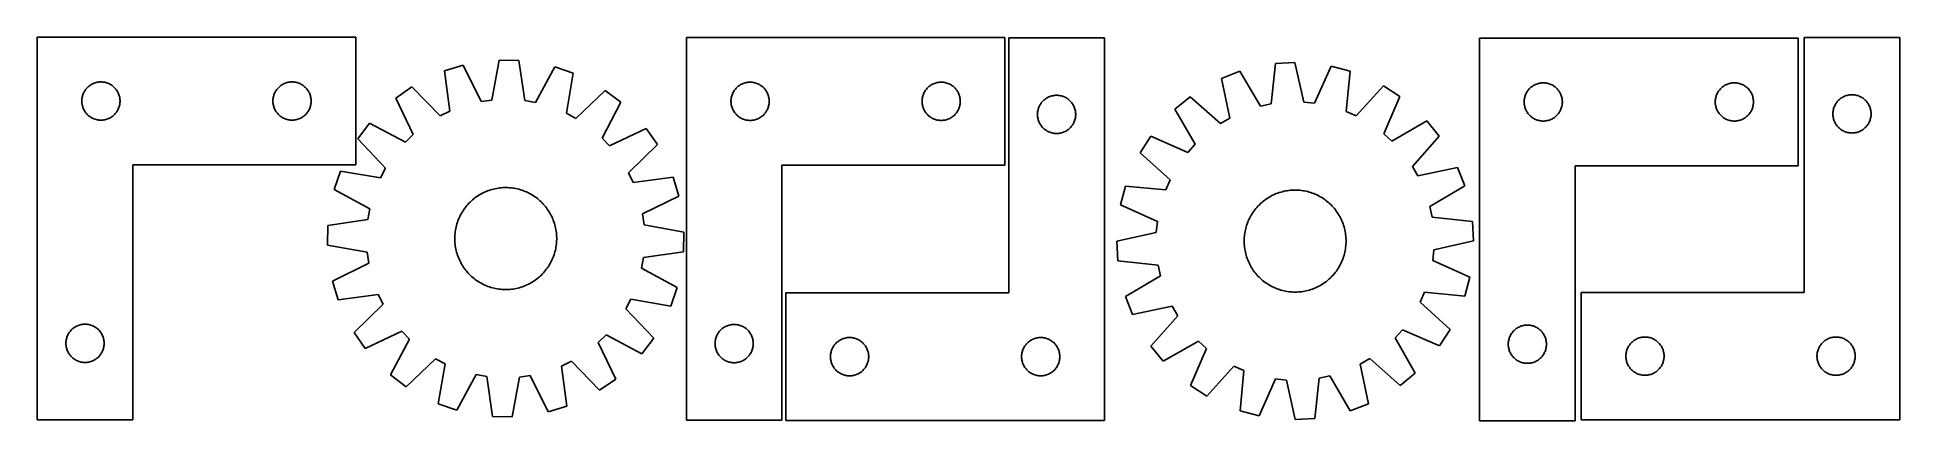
# Model space of a CAD drawing. Header units: millimetres. Extents: x 7 to 1469, y 7 to 307.
import ezdxf

# ---------------------------------------------------------------- set-up
doc = ezdxf.new("R2010")
doc.units = ezdxf.units.MM
doc.layers.add('CUT', color=7, linetype='CONTINUOUS', true_color=0x000000)

msp = doc.modelspace()

# ---------------------------------------------------------------- linework, layer by layer
at = {"layer": 'CUT'}
for p, q in [((6.651571, 307.246117), (6.651571, 7.246117)), ((256.651571, 307.246117), (6.651571, 307.246117)), ((256.651571, 207.246117), (256.651571, 307.246117)), ((516.203939, 307.041038), (516.203939, 7.041038)), ((766.203939, 307.041038), (516.203939, 307.041038)), ((766.203939, 207.041038), (766.203939, 307.041038)), ((1468.693, 307.175324), (1393.693, 307.175324)), ((1393.693, 307.175324), (1393.693, 107.175324)), ((1468.693, 7.175324), (1468.693, 307.175324)), ((844.337371, 306.772004), (769.337371, 306.772004)), ((769.337371, 306.772004), (769.337371, 106.772004)), ((844.337371, 6.772004), (844.337371, 306.772004)), ((1138.86611, 306.548851), (1138.86611, 6.548851)), ((1388.86611, 306.548851), (1138.86611, 306.548851)), ((1388.86611, 206.548851), (1388.86611, 306.548851)), ((341.076999, 285.372844), (326.357125, 280.894467)), ((326.357125, 280.894467), (330.561326, 249.409559)), ((355.120042, 256.881307), (341.076999, 285.372844)), ((369.343498, 289.306142), (363.61256, 258.063045)), ((384.726825, 289.01664), (369.343498, 289.306142)), ((389.278183, 257.580039), (384.726825, 289.01664)), ((412.825319, 284.0226), (397.720225, 256.079607)), ((427.366271, 278.993559), (412.825319, 284.0226)), ((421.980426, 247.689127), (427.366271, 278.993559)), ((950.699079, 280.552515), (936.353084, 274.991671)), ((966.822438, 253.18443), (950.699079, 280.552515)), ((978.594718, 286.577395), (975.203533, 254.994573)), ((993.956965, 287.432915), (978.594718, 286.577395)), ((1000.833986, 256.421928), (993.956965, 287.432915)), ((1022.349084, 284.54269), (1009.364246, 255.553575)), ((1037.223819, 280.609143), (1022.349084, 284.54269)), ((1034.181333, 248.990825), (1037.223819, 280.609143)), ((42.756712, 262.897035), (43.066037, 263.604832)), ((43.066037, 263.604832), (43.411389, 264.295768)), ((43.411389, 264.295768), (43.791852, 264.968009)), ((43.791852, 264.968009), (44.206416, 265.619772)), ((44.206416, 265.619772), (44.653982, 266.249331)), ((44.653982, 266.249331), (45.133364, 266.855014)), ((45.133364, 266.855014), (45.643291, 267.435217)), ((45.643291, 267.435217), (46.182409, 267.988399)), ((46.182409, 267.988399), (46.749289, 268.513096)), ((46.749289, 268.513096), (47.342429, 269.007914)), ((47.342429, 269.007914), (47.960255, 269.471542)), ((47.960255, 269.471542), (48.601128, 269.90275)), ((48.601128, 269.90275), (49.26335, 270.300395)), ((49.26335, 270.300395), (49.945164, 270.663423)), ((49.945164, 270.663423), (50.644763, 270.99087)), ((50.644763, 270.99087), (51.36029, 271.281869)), ((51.36029, 271.281869), (52.089849, 271.535647)), ((52.089849, 271.535647), (52.831504, 271.751532)), ((52.831504, 271.751532), (53.58329, 271.928952)), ((53.58329, 271.928952), (54.343212, 272.067435)), ((54.343212, 272.067435), (55.109256, 272.166615)), ((55.109256, 272.166615), (55.87939, 272.226228)), ((55.87939, 272.226228), (56.651571, 272.246117)), ((56.651571, 272.246117), (57.423752, 272.226228)), ((57.423752, 272.226228), (58.193886, 272.166615)), ((58.193886, 272.166615), (58.95993, 272.067435)), ((58.95993, 272.067435), (59.719852, 271.928952)), ((59.719852, 271.928952), (60.471638, 271.751532)), ((60.471638, 271.751532), (61.213294, 271.535647)), ((61.213294, 271.535647), (61.942852, 271.281869)), ((61.942852, 271.281869), (62.65838, 270.99087)), ((62.65838, 270.99087), (63.357978, 270.663423)), ((63.357978, 270.663423), (64.039792, 270.300395)), ((64.039792, 270.300395), (64.702014, 269.90275)), ((64.702014, 269.90275), (65.342888, 269.471542)), ((65.342888, 269.471542), (65.960713, 269.007914)), ((65.960713, 269.007914), (66.553853, 268.513096)), ((66.553853, 268.513096), (67.120733, 267.988399)), ((67.120733, 267.988399), (67.659852, 267.435217)), ((67.659852, 267.435217), (68.169778, 266.855014)), ((68.169778, 266.855014), (68.64916, 266.249331)), ((68.64916, 266.249331), (69.096726, 265.619772)), ((69.096726, 265.619772), (69.511291, 264.968009)), ((69.511291, 264.968009), (69.891753, 264.295768)), ((69.891753, 264.295768), (70.237105, 263.604832)), ((70.237105, 263.604832), (70.546431, 262.897035)), ((192.756712, 262.897035), (193.066037, 263.604832)), ((193.066037, 263.604832), (193.411389, 264.295768)), ((193.411389, 264.295768), (193.791852, 264.968009)), ((193.791852, 264.968009), (194.206416, 265.619772)), ((194.206416, 265.619772), (194.653982, 266.249331)), ((194.653982, 266.249331), (195.133364, 266.855014)), ((195.133364, 266.855014), (195.643291, 267.435217)), ((195.643291, 267.435217), (196.182409, 267.988399)), ((196.182409, 267.988399), (196.749289, 268.513096)), ((196.749289, 268.513096), (197.342429, 269.007914)), ((197.342429, 269.007914), (197.960255, 269.471542)), ((197.960255, 269.471542), (198.601128, 269.90275)), ((198.601128, 269.90275), (199.26335, 270.300395)), ((199.26335, 270.300395), (199.945164, 270.663423)), ((199.945164, 270.663423), (200.644763, 270.99087)), ((200.644763, 270.99087), (201.36029, 271.281869)), ((201.36029, 271.281869), (202.089849, 271.535647)), ((202.089849, 271.535647), (202.831504, 271.751532)), ((202.831504, 271.751532), (203.58329, 271.928952)), ((203.58329, 271.928952), (204.343212, 272.067435)), ((204.343212, 272.067435), (205.109256, 272.166615)), ((205.109256, 272.166615), (205.87939, 272.226228)), ((205.87939, 272.226228), (206.651571, 272.246117)), ((206.651571, 272.246117), (207.423752, 272.226228)), ((207.423752, 272.226228), (208.193886, 272.166615)), ((208.193886, 272.166615), (208.95993, 272.067435)), ((208.95993, 272.067435), (209.719852, 271.928952)), ((209.719852, 271.928952), (210.471638, 271.751532)), ((210.471638, 271.751532), (211.213294, 271.535647)), ((211.213294, 271.535647), (211.942852, 271.281869)), ((211.942852, 271.281869), (212.65838, 270.99087)), ((212.65838, 270.99087), (213.357978, 270.663423)), ((213.357978, 270.663423), (214.039792, 270.300395)), ((214.039792, 270.300395), (214.702014, 269.90275)), ((214.702014, 269.90275), (215.342888, 269.471542)), ((215.342888, 269.471542), (215.960713, 269.007914)), ((215.960713, 269.007914), (216.553853, 268.513096)), ((216.553853, 268.513096), (217.120733, 267.988399)), ((217.120733, 267.988399), (217.659852, 267.435217)), ((217.659852, 267.435217), (218.169778, 266.855014)), ((218.169778, 266.855014), (218.64916, 266.249331)), ((218.64916, 266.249331), (219.096726, 265.619772)), ((219.096726, 265.619772), (219.511291, 264.968009)), ((219.511291, 264.968009), (219.891753, 264.295768)), ((219.891753, 264.295768), (220.237105, 263.604832)), ((220.237105, 263.604832), (220.546431, 262.897035)), ((300.689542, 268.41885), (288.074005, 259.610969)), ((322.849639, 245.661327), (300.689542, 268.41885)), ((452.546284, 265.561032), (429.545626, 243.653397)), ((464.821492, 256.284728), (452.546284, 265.561032)), ((552.30908, 262.691957), (552.618405, 263.399754)), ((552.618405, 263.399754), (552.963757, 264.09069)), ((552.963757, 264.09069), (553.34422, 264.762931)), ((553.34422, 264.762931), (553.758784, 265.414694)), ((553.758784, 265.414694), (554.206351, 266.044253)), ((554.206351, 266.044253), (554.685733, 266.649936)), ((554.685733, 266.649936), (555.195659, 267.230139)), ((555.195659, 267.230139), (555.734777, 267.783321)), ((555.734777, 267.783321), (556.301657, 268.308017)), ((556.301657, 268.308017), (556.894797, 268.802836)), ((556.894797, 268.802836), (557.512623, 269.266464)), ((557.512623, 269.266464), (558.153496, 269.697672)), ((558.153496, 269.697672), (558.815718, 270.095317)), ((558.815718, 270.095317), (559.497532, 270.458345)), ((559.497532, 270.458345), (560.197131, 270.785792)), ((560.197131, 270.785792), (560.912658, 271.076791)), ((560.912658, 271.076791), (561.642217, 271.330569)), ((561.642217, 271.330569), (562.383872, 271.546454)), ((562.383872, 271.546454), (563.135658, 271.723874)), ((563.135658, 271.723874), (563.895581, 271.862357)), ((563.895581, 271.862357), (564.661624, 271.961537)), ((564.661624, 271.961537), (565.431758, 272.02115)), ((565.431758, 272.02115), (566.203939, 272.041038)), ((566.203939, 272.041038), (566.976121, 272.02115)), ((566.976121, 272.02115), (567.746254, 271.961537)), ((567.746254, 271.961537), (568.512298, 271.862357)), ((568.512298, 271.862357), (569.27222, 271.723874)), ((569.27222, 271.723874), (570.024006, 271.546454)), ((570.024006, 271.546454), (570.765662, 271.330569)), ((570.765662, 271.330569), (571.495221, 271.076791)), ((571.495221, 271.076791), (572.210748, 270.785792)), ((572.210748, 270.785792), (572.910346, 270.458345)), ((572.910346, 270.458345), (573.59216, 270.095317)), ((573.59216, 270.095317), (574.254382, 269.697672)), ((574.254382, 269.697672), (574.895256, 269.266464)), ((574.895256, 269.266464), (575.513082, 268.802836)), ((575.513082, 268.802836), (576.106221, 268.308017)), ((576.106221, 268.308017), (576.673102, 267.783321)), ((576.673102, 267.783321), (577.21222, 267.230139)), ((577.21222, 267.230139), (577.722146, 266.649936)), ((577.722146, 266.649936), (578.201528, 266.044253)), ((578.201528, 266.044253), (578.649094, 265.414694)), ((578.649094, 265.414694), (579.063659, 264.762931)), ((579.063659, 264.762931), (579.444121, 264.09069)), ((579.444121, 264.09069), (579.789473, 263.399754)), ((579.789473, 263.399754), (580.098799, 262.691957)), ((702.30908, 262.691957), (702.618405, 263.399754)), ((702.618405, 263.399754), (702.963757, 264.09069)), ((702.963757, 264.09069), (703.34422, 264.762931)), ((703.34422, 264.762931), (703.758784, 265.414694)), ((703.758784, 265.414694), (704.206351, 266.044253)), ((704.206351, 266.044253), (704.685733, 266.649936)), ((704.685733, 266.649936), (705.195659, 267.230139)), ((705.195659, 267.230139), (705.734777, 267.783321)), ((705.734777, 267.783321), (706.301657, 268.308017)), ((706.301657, 268.308017), (706.894797, 268.802836)), ((706.894797, 268.802836), (707.512623, 269.266464)), ((707.512623, 269.266464), (708.153496, 269.697672)), ((708.153496, 269.697672), (708.815718, 270.095317)), ((708.815718, 270.095317), (709.497532, 270.458345)), ((709.497532, 270.458345), (710.197131, 270.785792)), ((710.197131, 270.785792), (710.912658, 271.076791)), ((710.912658, 271.076791), (711.642217, 271.330569)), ((711.642217, 271.330569), (712.383872, 271.546454)), ((712.383872, 271.546454), (713.135658, 271.723874)), ((713.135658, 271.723874), (713.895581, 271.862357)), ((713.895581, 271.862357), (714.661624, 271.961537)), ((714.661624, 271.961537), (715.431758, 272.02115)), ((715.431758, 272.02115), (716.203939, 272.041038)), ((716.203939, 272.041038), (716.976121, 272.02115)), ((716.976121, 272.02115), (717.746254, 271.961537)), ((717.746254, 271.961537), (718.512298, 271.862357)), ((718.512298, 271.862357), (719.27222, 271.723874)), ((719.27222, 271.723874), (720.024006, 271.546454)), ((720.024006, 271.546454), (720.765662, 271.330569)), ((720.765662, 271.330569), (721.495221, 271.076791)), ((721.495221, 271.076791), (722.210748, 270.785792)), ((722.210748, 270.785792), (722.910346, 270.458345)), ((722.910346, 270.458345), (723.59216, 270.095317)), ((723.59216, 270.095317), (724.254382, 269.697672)), ((724.254382, 269.697672), (724.895256, 269.266464)), ((724.895256, 269.266464), (725.513082, 268.802836)), ((725.513082, 268.802836), (726.106221, 268.308017)), ((726.106221, 268.308017), (726.673102, 267.783321)), ((726.673102, 267.783321), (727.21222, 267.230139)), ((727.21222, 267.230139), (727.722146, 266.649936)), ((727.722146, 266.649936), (728.201528, 266.044253)), ((728.201528, 266.044253), (728.649094, 265.414694)), ((728.649094, 265.414694), (729.063659, 264.762931)), ((729.063659, 264.762931), (729.444121, 264.09069)), ((729.444121, 264.09069), (729.789473, 263.399754)), ((729.789473, 263.399754), (730.098799, 262.691957)), ((936.353084, 274.991671), (942.887504, 243.906689)), ((1063.3332, 269.086728), (1042.025757, 245.528977)), ((1076.264381, 260.749156), (1063.3332, 269.086728)), ((1175.280576, 262.907567), (1175.625928, 263.598502)), ((1175.625928, 263.598502), (1176.00639, 264.270743)), ((1176.00639, 264.270743), (1176.420954, 264.922507)), ((1176.420954, 264.922507), (1176.868521, 265.552065)), ((1176.868521, 265.552065), (1177.347903, 266.157749)), ((1177.347903, 266.157749), (1177.857829, 266.737951)), ((1177.857829, 266.737951), (1178.396947, 267.291134)), ((1178.396947, 267.291134), (1178.963828, 267.81583)), ((1178.963828, 267.81583), (1179.556967, 268.310648)), ((1179.556967, 268.310648), (1180.174793, 268.774276)), ((1180.174793, 268.774276), (1180.815667, 269.205484)), ((1180.815667, 269.205484), (1181.477889, 269.60313)), ((1181.477889, 269.60313), (1182.159703, 269.966157)), ((1182.159703, 269.966157), (1182.859301, 270.293605)), ((1182.859301, 270.293605), (1183.574828, 270.584603)), ((1183.574828, 270.584603), (1184.304387, 270.838382)), ((1184.304387, 270.838382), (1185.046043, 271.054267)), ((1185.046043, 271.054267), (1185.797829, 271.231686)), ((1185.797829, 271.231686), (1186.557751, 271.370169)), ((1186.557751, 271.370169), (1187.323795, 271.469349)), ((1187.323795, 271.469349), (1188.093928, 271.528962)), ((1188.093928, 271.528962), (1188.86611, 271.548851)), ((1188.86611, 271.548851), (1189.638291, 271.528962)), ((1189.638291, 271.528962), (1190.408425, 271.469349)), ((1190.408425, 271.469349), (1191.174468, 271.370169)), ((1191.174468, 271.370169), (1191.934391, 271.231686)), ((1191.934391, 271.231686), (1192.686176, 271.054267)), ((1192.686176, 271.054267), (1193.427832, 270.838382)), ((1193.427832, 270.838382), (1194.157391, 270.584603)), ((1194.157391, 270.584603), (1194.872918, 270.293605)), ((1194.872918, 270.293605), (1195.572517, 269.966157)), ((1195.572517, 269.966157), (1196.254331, 269.60313)), ((1196.254331, 269.60313), (1196.916553, 269.205484)), ((1196.916553, 269.205484), (1197.557426, 268.774276)), ((1197.557426, 268.774276), (1198.175252, 268.310648)), ((1198.175252, 268.310648), (1198.768391, 267.81583)), ((1198.768391, 267.81583), (1199.335272, 267.291134)), ((1199.335272, 267.291134), (1199.87439, 266.737951)), ((1199.87439, 266.737951), (1200.384316, 266.157749)), ((1200.384316, 266.157749), (1200.863698, 265.552065)), ((1200.863698, 265.552065), (1201.311265, 264.922507)), ((1201.311265, 264.922507), (1201.725829, 264.270743)), ((1201.725829, 264.270743), (1202.106292, 263.598502)), ((1202.106292, 263.598502), (1202.451644, 262.907567)), ((1325.280576, 262.907567), (1325.625928, 263.598502)), ((1325.625928, 263.598502), (1326.00639, 264.270743)), ((1326.00639, 264.270743), (1326.420954, 264.922507)), ((1326.420954, 264.922507), (1326.868521, 265.552065)), ((1326.868521, 265.552065), (1327.347903, 266.157749)), ((1327.347903, 266.157749), (1327.857829, 266.737951)), ((1327.857829, 266.737951), (1328.396947, 267.291134)), ((1328.396947, 267.291134), (1328.963828, 267.81583)), ((1328.963828, 267.81583), (1329.556967, 268.310648)), ((1329.556967, 268.310648), (1330.174793, 268.774276)), ((1330.174793, 268.774276), (1330.815667, 269.205484)), ((1330.815667, 269.205484), (1331.477889, 269.60313)), ((1331.477889, 269.60313), (1332.159703, 269.966157)), ((1332.159703, 269.966157), (1332.859301, 270.293605)), ((1332.859301, 270.293605), (1333.574828, 270.584603)), ((1333.574828, 270.584603), (1334.304387, 270.838382)), ((1334.304387, 270.838382), (1335.046043, 271.054267)), ((1335.046043, 271.054267), (1335.797829, 271.231686)), ((1335.797829, 271.231686), (1336.557751, 271.370169)), ((1336.557751, 271.370169), (1337.323795, 271.469349)), ((1337.323795, 271.469349), (1338.093928, 271.528962)), ((1338.093928, 271.528962), (1338.86611, 271.548851)), ((1338.86611, 271.548851), (1339.638291, 271.528962)), ((1339.638291, 271.528962), (1340.408425, 271.469349)), ((1340.408425, 271.469349), (1341.174468, 271.370169)), ((1341.174468, 271.370169), (1341.934391, 271.231686)), ((1341.934391, 271.231686), (1342.686176, 271.054267)), ((1342.686176, 271.054267), (1343.427832, 270.838382)), ((1343.427832, 270.838382), (1344.157391, 270.584603)), ((1344.157391, 270.584603), (1344.872918, 270.293605)), ((1344.872918, 270.293605), (1345.572517, 269.966157)), ((1345.572517, 269.966157), (1346.254331, 269.60313)), ((1346.254331, 269.60313), (1346.916553, 269.205484)), ((1346.916553, 269.205484), (1347.557426, 268.774276)), ((1347.557426, 268.774276), (1348.175252, 268.310648)), ((1348.175252, 268.310648), (1348.768391, 267.81583)), ((1348.768391, 267.81583), (1349.335272, 267.291134)), ((1349.335272, 267.291134), (1349.87439, 266.737951)), ((1349.87439, 266.737951), (1350.384316, 266.157749)), ((1350.384316, 266.157749), (1350.863698, 265.552065)), ((1350.863698, 265.552065), (1351.311265, 264.922507)), ((1351.311265, 264.922507), (1351.725829, 264.270743)), ((1351.725829, 264.270743), (1352.106292, 263.598502)), ((1352.106292, 263.598502), (1352.451644, 262.907567)), ((41.656544, 257.632335), (41.696308, 258.403749)), ((41.656544, 256.859898), (41.656544, 257.632335)), ((41.696308, 256.088485), (41.656544, 256.859898)), ((41.696308, 258.403749), (41.775731, 259.172092)), ((41.775731, 255.320141), (41.696308, 256.088485)), ((41.775731, 259.172092), (41.894602, 259.935328)), ((41.894602, 254.556905), (41.775731, 255.320141)), ((41.894602, 259.935328), (42.052606, 260.691433)), ((42.052606, 253.8008), (41.894602, 254.556905)), ((42.052606, 260.691433), (42.249323, 261.438401)), ((42.249323, 253.053832), (42.052606, 253.8008)), ((42.249323, 261.438401), (42.484233, 262.174252)), ((42.484233, 252.317981), (42.249323, 253.053832)), ((42.484233, 262.174252), (42.756712, 262.897035)), ((42.756712, 251.595198), (42.484233, 252.317981)), ((43.066037, 250.887401), (42.756712, 251.595198)), ((43.411389, 250.196465), (43.066037, 250.887401)), ((43.791852, 249.524225), (43.411389, 250.196465)), ((44.206416, 248.872461), (43.791852, 249.524225)), ((44.653982, 248.242902), (44.206416, 248.872461)), ((69.096726, 248.872461), (68.64916, 248.242902)), ((69.511291, 249.524225), (69.096726, 248.872461)), ((69.891753, 250.196465), (69.511291, 249.524225)), ((70.237105, 250.887401), (69.891753, 250.196465)), ((70.546431, 251.595198), (70.237105, 250.887401)), ((70.546431, 262.897035), (70.81891, 262.174252)), ((70.81891, 252.317981), (70.546431, 251.595198)), ((70.81891, 262.174252), (71.053819, 261.438401)), ((71.053819, 253.053832), (70.81891, 252.317981)), ((71.053819, 261.438401), (71.250537, 260.691433)), ((71.250537, 253.8008), (71.053819, 253.053832)), ((71.250537, 260.691433), (71.40854, 259.935328)), ((71.40854, 254.556905), (71.250537, 253.8008)), ((71.40854, 259.935328), (71.527411, 259.172092)), ((71.527411, 255.320141), (71.40854, 254.556905)), ((71.527411, 259.172092), (71.606834, 258.403749)), ((71.606834, 256.088485), (71.527411, 255.320141)), ((71.606834, 258.403749), (71.646598, 257.632335)), ((71.646598, 256.859898), (71.606834, 256.088485)), ((71.646598, 257.632335), (71.646598, 256.859898)), ((191.656544, 257.632335), (191.696308, 258.403749)), ((191.656544, 256.859898), (191.656544, 257.632335)), ((191.696308, 256.088485), (191.656544, 256.859898)), ((191.696308, 258.403749), (191.775731, 259.172092)), ((191.775731, 255.320141), (191.696308, 256.088485)), ((191.775731, 259.172092), (191.894602, 259.935328)), ((191.894602, 254.556905), (191.775731, 255.320141)), ((191.894602, 259.935328), (192.052606, 260.691433)), ((192.052606, 253.8008), (191.894602, 254.556905)), ((192.052606, 260.691433), (192.249323, 261.438401)), ((192.249323, 253.053832), (192.052606, 253.8008)), ((192.249323, 261.438401), (192.484233, 262.174252)), ((192.484233, 252.317981), (192.249323, 253.053832)), ((192.484233, 262.174252), (192.756712, 262.897035)), ((192.756712, 251.595198), (192.484233, 252.317981)), ((193.066037, 250.887401), (192.756712, 251.595198)), ((193.411389, 250.196465), (193.066037, 250.887401)), ((193.791852, 249.524225), (193.411389, 250.196465)), ((194.206416, 248.872461), (193.791852, 249.524225)), ((194.653982, 248.242902), (194.206416, 248.872461)), ((219.096726, 248.872461), (218.64916, 248.242902)), ((219.511291, 249.524225), (219.096726, 248.872461)), ((219.891753, 250.196465), (219.511291, 249.524225)), ((220.237105, 250.887401), (219.891753, 250.196465)), ((220.546431, 251.595198), (220.237105, 250.887401)), ((220.546431, 262.897035), (220.81891, 262.174252)), ((220.81891, 252.317981), (220.546431, 251.595198)), ((220.81891, 262.174252), (221.053819, 261.438401)), ((221.053819, 253.053832), (220.81891, 252.317981)), ((221.053819, 261.438401), (221.250537, 260.691433)), ((221.250537, 253.8008), (221.053819, 253.053832)), ((221.250537, 260.691433), (221.40854, 259.935328)), ((221.40854, 254.556905), (221.250537, 253.8008)), ((221.40854, 259.935328), (221.527411, 259.172092)), ((221.527411, 255.320141), (221.40854, 254.556905)), ((221.527411, 259.172092), (221.606834, 258.403749)), ((221.606834, 256.088485), (221.527411, 255.320141)), ((221.606834, 258.403749), (221.646598, 257.632335)), ((221.646598, 256.859898), (221.606834, 256.088485)), ((221.646598, 257.632335), (221.646598, 256.859898)), ((288.074005, 259.610969), (301.80181, 230.966212)), ((330.561326, 249.409559), (322.849639, 245.661327)), ((363.61256, 258.063045), (355.120042, 256.881307)), ((397.720225, 256.079607), (389.278183, 257.580039)), ((450.025648, 228.176762), (464.821492, 256.284728)), ((551.208912, 257.427257), (551.248676, 258.19867)), ((551.208912, 256.65482), (551.208912, 257.427257)), ((551.248676, 255.883407), (551.208912, 256.65482)), ((551.248676, 258.19867), (551.328099, 258.967014)), ((551.328099, 255.115063), (551.248676, 255.883407)), ((551.328099, 258.967014), (551.44697, 259.73025)), ((551.44697, 254.351827), (551.328099, 255.115063)), ((551.44697, 259.73025), (551.604974, 260.486355)), ((551.604974, 253.595722), (551.44697, 254.351827)), ((551.604974, 260.486355), (551.801691, 261.233323)), ((551.801691, 252.848754), (551.604974, 253.595722)), ((551.801691, 261.233323), (552.036601, 261.969174)), ((552.036601, 252.112903), (551.801691, 252.848754)), ((552.036601, 261.969174), (552.30908, 262.691957)), ((552.30908, 251.39012), (552.036601, 252.112903)), ((552.618405, 250.682323), (552.30908, 251.39012)), ((552.963757, 249.991387), (552.618405, 250.682323)), ((553.34422, 249.319146), (552.963757, 249.991387)), ((553.758784, 248.667383), (553.34422, 249.319146)), ((554.206351, 248.037824), (553.758784, 248.667383)), ((578.649094, 248.667383), (578.201528, 248.037824)), ((579.063659, 249.319146), (578.649094, 248.667383)), ((579.444121, 249.991387), (579.063659, 249.319146)), ((579.789473, 250.682323), (579.444121, 249.991387)), ((580.098799, 251.39012), (579.789473, 250.682323)), ((580.098799, 262.691957), (580.371278, 261.969174)), ((580.371278, 252.112903), (580.098799, 251.39012)), ((580.371278, 261.969174), (580.606187, 261.233323)), ((580.606187, 252.848754), (580.371278, 252.112903)), ((580.606187, 261.233323), (580.802905, 260.486355)), ((580.802905, 253.595722), (580.606187, 252.848754)), ((580.802905, 260.486355), (580.960909, 259.73025)), ((580.960909, 254.351827), (580.802905, 253.595722)), ((580.960909, 259.73025), (581.079779, 258.967014)), ((581.079779, 255.115063), (580.960909, 254.351827)), ((581.079779, 258.967014), (581.159202, 258.19867)), ((581.159202, 255.883407), (581.079779, 255.115063)), ((581.159202, 258.19867), (581.198966, 257.427257)), ((581.198966, 256.65482), (581.159202, 255.883407)), ((581.198966, 257.427257), (581.198966, 256.65482)), ((701.208912, 257.427257), (701.248676, 258.19867)), ((701.208912, 256.65482), (701.208912, 257.427257)), ((701.248676, 255.883407), (701.208912, 256.65482)), ((701.248676, 258.19867), (701.328099, 258.967014)), ((701.328099, 255.115063), (701.248676, 255.883407)), ((701.328099, 258.967014), (701.44697, 259.73025)), ((701.44697, 254.351827), (701.328099, 255.115063)), ((701.44697, 259.73025), (701.604974, 260.486355)), ((701.604974, 253.595722), (701.44697, 254.351827)), ((701.604974, 260.486355), (701.801691, 261.233323)), ((701.801691, 252.848754), (701.604974, 253.595722)), ((701.801691, 261.233323), (702.036601, 261.969174)), ((702.036601, 252.112903), (701.801691, 252.848754)), ((702.036601, 261.969174), (702.30908, 262.691957)), ((702.30908, 251.39012), (702.036601, 252.112903)), ((702.618405, 250.682323), (702.30908, 251.39012)), ((702.963757, 249.991387), (702.618405, 250.682323)), ((703.34422, 249.319146), (702.963757, 249.991387)), ((703.758784, 248.667383), (703.34422, 249.319146)), ((704.206351, 248.037824), (703.758784, 248.667383)), ((728.649094, 248.667383), (728.201528, 248.037824)), ((729.063659, 249.319146), (728.649094, 248.667383)), ((729.444121, 249.991387), (729.063659, 249.319146)), ((729.789473, 250.682323), (729.444121, 249.991387)), ((730.098799, 251.39012), (729.789473, 250.682323)), ((730.098799, 262.691957), (730.371278, 261.969174)), ((730.371278, 252.112903), (730.098799, 251.39012)), ((730.371278, 261.969174), (730.606187, 261.233323)), ((730.606187, 252.848754), (730.371278, 252.112903)), ((730.606187, 261.233323), (730.802905, 260.486355)), ((730.802905, 253.595722), (730.606187, 252.848754)), ((730.802905, 260.486355), (730.960909, 259.73025)), ((730.960909, 254.351827), (730.802905, 253.595722)), ((730.960909, 259.73025), (731.079779, 258.967014)), ((731.079779, 255.115063), (730.960909, 254.351827)), ((731.079779, 258.967014), (731.159202, 258.19867)), ((731.159202, 255.883407), (731.079779, 255.115063)), ((731.159202, 258.19867), (731.198966, 257.427257)), ((731.198966, 256.65482), (731.159202, 255.883407)), ((731.198966, 257.427257), (731.198966, 256.65482)), ((791.882109, 247.929636), (791.961531, 248.697979)), ((791.961531, 248.697979), (792.080402, 249.461215)), ((792.080402, 249.461215), (792.238406, 250.21732)), ((792.238406, 250.21732), (792.435123, 250.964288)), ((792.435123, 250.964288), (792.670033, 251.700139)), ((792.670033, 251.700139), (792.942512, 252.422922)), ((792.942512, 252.422922), (793.251837, 253.130719)), ((793.251837, 253.130719), (793.597189, 253.821655)), ((793.597189, 253.821655), (793.977652, 254.493896)), ((793.977652, 254.493896), (794.392216, 255.145659)), ((794.392216, 255.145659), (794.839783, 255.775218)), ((794.839783, 255.775218), (795.319165, 256.380901)), ((795.319165, 256.380901), (795.829091, 256.961104)), ((795.829091, 256.961104), (796.368209, 257.514286)), ((796.368209, 257.514286), (796.93509, 258.038983)), ((796.93509, 258.038983), (797.528229, 258.533801)), ((797.528229, 258.533801), (798.146055, 258.997429)), ((798.146055, 258.997429), (798.786929, 259.428637)), ((798.786929, 259.428637), (799.44915, 259.826282)), ((799.44915, 259.826282), (800.130965, 260.18931)), ((800.130965, 260.18931), (800.830563, 260.516757)), ((800.830563, 260.516757), (801.54609, 260.807756)), ((801.54609, 260.807756), (802.275649, 261.061534)), ((802.275649, 261.061534), (803.017305, 261.277419)), ((803.017305, 261.277419), (803.76909, 261.454839)), ((803.76909, 261.454839), (804.529013, 261.593322)), ((804.529013, 261.593322), (805.295056, 261.692502)), ((805.295056, 261.692502), (806.06519, 261.752115)), ((806.06519, 261.752115), (806.837371, 261.772004)), ((806.837371, 261.772004), (807.609553, 261.752115)), ((807.609553, 261.752115), (808.379686, 261.692502)), ((808.379686, 261.692502), (809.14573, 261.593322)), ((809.14573, 261.593322), (809.905652, 261.454839)), ((809.905652, 261.454839), (810.657438, 261.277419)), ((810.657438, 261.277419), (811.399094, 261.061534)), ((811.399094, 261.061534), (812.128653, 260.807756)), ((812.128653, 260.807756), (812.84418, 260.516757)), ((812.84418, 260.516757), (813.543778, 260.18931)), ((813.543778, 260.18931), (814.225592, 259.826282)), ((814.225592, 259.826282), (814.887814, 259.428637)), ((814.887814, 259.428637), (815.528688, 258.997429)), ((815.528688, 258.997429), (816.146514, 258.533801)), ((816.146514, 258.533801), (816.739653, 258.038983)), ((816.739653, 258.038983), (817.306534, 257.514286)), ((817.306534, 257.514286), (817.845652, 256.961104)), ((817.845652, 256.961104), (818.355578, 256.380901)), ((818.355578, 256.380901), (818.83496, 255.775218)), ((818.83496, 255.775218), (819.282527, 255.145659)), ((819.282527, 255.145659), (819.697091, 254.493896)), ((819.697091, 254.493896), (820.077553, 253.821655)), ((820.077553, 253.821655), (820.422905, 253.130719)), ((820.422905, 253.130719), (820.732231, 252.422922)), ((820.732231, 252.422922), (821.00471, 251.700139)), ((821.00471, 251.700139), (821.23962, 250.964288)), ((821.23962, 250.964288), (821.436337, 250.21732)), ((821.436337, 250.21732), (821.594341, 249.461215)), ((821.594341, 249.461215), (821.713212, 248.697979)), ((821.713212, 248.697979), (821.792634, 247.929636)), ((911.684546, 260.641444), (899.759089, 250.919611)), ((899.759089, 250.919611), (915.57948, 223.375283)), ((935.475974, 239.59524), (911.684546, 260.641444)), ((975.203533, 254.994573), (966.822438, 253.18443)), ((1009.364246, 255.553575), (1000.833986, 256.421928)), ((1042.025757, 245.528977), (1034.181333, 248.990825)), ((1063.600208, 231.618529), (1076.264381, 260.749156)), ((1173.871083, 256.93507), (1173.910847, 257.706483)), ((1173.871083, 256.162632), (1173.871083, 256.93507)), ((1173.910847, 255.391219), (1173.871083, 256.162632)), ((1173.910847, 257.706483), (1173.99027, 258.474826)), ((1173.99027, 254.622876), (1173.910847, 255.391219)), ((1173.99027, 258.474826), (1174.10914, 259.238062)), ((1174.10914, 253.85964), (1173.99027, 254.622876)), ((1174.10914, 259.238062), (1174.267144, 259.994167)), ((1174.267144, 253.103535), (1174.10914, 253.85964)), ((1174.267144, 259.994167), (1174.463862, 260.741136)), ((1174.463862, 252.356566), (1174.267144, 253.103535)), ((1174.463862, 260.741136), (1174.698771, 261.476987)), ((1174.698771, 251.620715), (1174.463862, 252.356566)), ((1174.698771, 261.476987), (1174.97125, 262.199769)), ((1174.97125, 250.897933), (1174.698771, 251.620715)), ((1174.97125, 262.199769), (1175.280576, 262.907567)), ((1175.280576, 250.190135), (1174.97125, 250.897933)), ((1175.625928, 249.4992), (1175.280576, 250.190135)), ((1176.00639, 248.826959), (1175.625928, 249.4992)), ((1176.420954, 248.175195), (1176.00639, 248.826959)), ((1201.725829, 248.826959), (1201.311265, 248.175195)), ((1202.106292, 249.4992), (1201.725829, 248.826959)), ((1202.451644, 250.190135), (1202.106292, 249.4992)), ((1202.451644, 262.907567), (1202.760969, 262.199769)), ((1202.760969, 250.897933), (1202.451644, 250.190135)), ((1202.760969, 262.199769), (1203.033448, 261.476987)), ((1203.033448, 251.620715), (1202.760969, 250.897933)), ((1203.033448, 261.476987), (1203.268358, 260.741136)), ((1203.268358, 252.356566), (1203.033448, 251.620715)), ((1203.268358, 260.741136), (1203.465075, 259.994167)), ((1203.465075, 253.103535), (1203.268358, 252.356566)), ((1203.465075, 259.994167), (1203.623079, 259.238062)), ((1203.623079, 253.85964), (1203.465075, 253.103535)), ((1203.623079, 259.238062), (1203.74195, 258.474826)), ((1203.74195, 254.622876), (1203.623079, 253.85964)), ((1203.74195, 258.474826), (1203.821373, 257.706483)), ((1203.821373, 255.391219), (1203.74195, 254.622876)), ((1203.821373, 257.706483), (1203.861137, 256.93507)), ((1203.861137, 256.162632), (1203.821373, 255.391219)), ((1203.861137, 256.93507), (1203.861137, 256.162632)), ((1323.871083, 256.93507), (1323.910847, 257.706483)), ((1323.871083, 256.162632), (1323.871083, 256.93507)), ((1323.910847, 255.391219), (1323.871083, 256.162632)), ((1323.910847, 257.706483), (1323.99027, 258.474826)), ((1323.99027, 254.622876), (1323.910847, 255.391219)), ((1323.99027, 258.474826), (1324.10914, 259.238062)), ((1324.10914, 253.85964), (1323.99027, 254.622876)), ((1324.10914, 259.238062), (1324.267144, 259.994167)), ((1324.267144, 253.103535), (1324.10914, 253.85964)), ((1324.267144, 259.994167), (1324.463862, 260.741136)), ((1324.463862, 252.356566), (1324.267144, 253.103535)), ((1324.463862, 260.741136), (1324.698771, 261.476987)), ((1324.698771, 251.620715), (1324.463862, 252.356566)), ((1324.698771, 261.476987), (1324.97125, 262.199769)), ((1324.97125, 250.897933), (1324.698771, 251.620715)), ((1324.97125, 262.199769), (1325.280576, 262.907567)), ((1325.280576, 250.190135), (1324.97125, 250.897933)), ((1325.625928, 249.4992), (1325.280576, 250.190135)), ((1326.00639, 248.826959), (1325.625928, 249.4992)), ((1326.420954, 248.175195), (1326.00639, 248.826959)), ((1351.725829, 248.826959), (1351.311265, 248.175195)), ((1352.106292, 249.4992), (1351.725829, 248.826959)), ((1352.451644, 250.190135), (1352.106292, 249.4992)), ((1352.451644, 262.907567), (1352.760969, 262.199769)), ((1352.760969, 250.897933), (1352.451644, 250.190135)), ((1352.760969, 262.199769), (1353.033448, 261.476987)), ((1353.033448, 251.620715), (1352.760969, 250.897933)), ((1353.033448, 261.476987), (1353.268358, 260.741136)), ((1353.268358, 252.356566), (1353.033448, 251.620715)), ((1353.268358, 260.741136), (1353.465075, 259.994167)), ((1353.465075, 253.103535), (1353.268358, 252.356566)), ((1353.465075, 259.994167), (1353.623079, 259.238062)), ((1353.623079, 253.85964), (1353.465075, 253.103535)), ((1353.623079, 259.238062), (1353.74195, 258.474826)), ((1353.74195, 254.622876), (1353.623079, 253.85964)), ((1353.74195, 258.474826), (1353.821373, 257.706483)), ((1353.821373, 255.391219), (1353.74195, 254.622876)), ((1353.821373, 257.706483), (1353.861137, 256.93507)), ((1353.861137, 256.162632), (1353.821373, 255.391219)), ((1353.861137, 256.93507), (1353.861137, 256.162632)), ((1416.237737, 248.332956), (1416.31716, 249.101299)), ((1416.31716, 249.101299), (1416.436031, 249.864535)), ((1416.436031, 249.864535), (1416.594035, 250.62064)), ((1416.594035, 250.62064), (1416.790752, 251.367608)), ((1416.790752, 251.367608), (1417.025662, 252.10346)), ((1417.025662, 252.10346), (1417.298141, 252.826242)), ((1417.298141, 252.826242), (1417.607466, 253.53404)), ((1417.607466, 253.53404), (1417.952818, 254.224975)), ((1417.952818, 254.224975), (1418.333281, 254.897216)), ((1418.333281, 254.897216), (1418.747845, 255.54898)), ((1418.747845, 255.54898), (1419.195412, 256.178538)), ((1419.195412, 256.178538), (1419.674794, 256.784222)), ((1419.674794, 256.784222), (1420.18472, 257.364424)), ((1420.18472, 257.364424), (1420.723838, 257.917607)), ((1420.723838, 257.917607), (1421.290719, 258.442303)), ((1421.290719, 258.442303), (1421.883858, 258.937121)), ((1421.883858, 258.937121), (1422.501684, 259.400749)), ((1422.501684, 259.400749), (1423.142557, 259.831957)), ((1423.142557, 259.831957), (1423.804779, 260.229603)), ((1423.804779, 260.229603), (1424.486593, 260.59263)), ((1424.486593, 260.59263), (1425.186192, 260.920077)), ((1425.186192, 260.920077), (1425.901719, 261.211076)), ((1425.901719, 261.211076), (1426.631278, 261.464855)), ((1426.631278, 261.464855), (1427.372934, 261.68074)), ((1427.372934, 261.68074), (1428.124719, 261.858159)), ((1428.124719, 261.858159), (1428.884642, 261.996642)), ((1428.884642, 261.996642), (1429.650685, 262.095822)), ((1429.650685, 262.095822), (1430.420819, 262.155435)), ((1430.420819, 262.155435), (1431.193, 262.175324)), ((1431.193, 262.175324), (1431.965182, 262.155435)), ((1431.965182, 262.155435), (1432.735315, 262.095822)), ((1432.735315, 262.095822), (1433.501359, 261.996642)), ((1433.501359, 261.996642), (1434.261281, 261.858159)), ((1434.261281, 261.858159), (1435.013067, 261.68074)), ((1435.013067, 261.68074), (1435.754723, 261.464855)), ((1435.754723, 261.464855), (1436.484282, 261.211076)), ((1436.484282, 261.211076), (1437.199809, 260.920077)), ((1437.199809, 260.920077), (1437.899407, 260.59263)), ((1437.899407, 260.59263), (1438.581221, 260.229603)), ((1438.581221, 260.229603), (1439.243443, 259.831957)), ((1439.243443, 259.831957), (1439.884317, 259.400749)), ((1439.884317, 259.400749), (1440.502143, 258.937121)), ((1440.502143, 258.937121), (1441.095282, 258.442303)), ((1441.095282, 258.442303), (1441.662163, 257.917607)), ((1441.662163, 257.917607), (1442.201281, 257.364424)), ((1442.201281, 257.364424), (1442.711207, 256.784222)), ((1442.711207, 256.784222), (1443.190589, 256.178538)), ((1443.190589, 256.178538), (1443.638156, 255.54898)), ((1443.638156, 255.54898), (1444.05272, 254.897216)), ((1444.05272, 254.897216), (1444.433182, 254.224975)), ((1444.433182, 254.224975), (1444.778534, 253.53404)), ((1444.778534, 253.53404), (1445.08786, 252.826242)), ((1445.08786, 252.826242), (1445.360339, 252.10346)), ((1445.360339, 252.10346), (1445.595248, 251.367608)), ((1445.595248, 251.367608), (1445.791966, 250.62064)), ((1445.791966, 250.62064), (1445.94997, 249.864535)), ((1445.94997, 249.864535), (1446.06884, 249.101299)), ((1446.06884, 249.101299), (1446.148263, 248.332956)), ((45.133364, 247.637219), (44.653982, 248.242902)), ((45.643291, 247.057017), (45.133364, 247.637219)), ((46.182409, 246.503834), (45.643291, 247.057017)), ((46.749289, 245.979138), (46.182409, 246.503834)), ((47.342429, 245.48432), (46.749289, 245.979138)), ((47.960255, 245.020692), (47.342429, 245.48432)), ((48.601128, 244.589483), (47.960255, 245.020692)), ((49.26335, 244.191838), (48.601128, 244.589483)), ((49.945164, 243.82881), (49.26335, 244.191838)), ((50.644763, 243.501363), (49.945164, 243.82881)), ((51.36029, 243.210364), (50.644763, 243.501363)), ((52.089849, 242.956586), (51.36029, 243.210364)), ((52.831504, 242.740701), (52.089849, 242.956586)), ((53.58329, 242.563281), (52.831504, 242.740701)), ((54.343212, 242.424798), (53.58329, 242.563281)), ((55.109256, 242.325618), (54.343212, 242.424798)), ((55.87939, 242.266005), (55.109256, 242.325618)), ((56.651571, 242.246117), (55.87939, 242.266005)), ((57.423752, 242.266005), (56.651571, 242.246117)), ((58.193886, 242.325618), (57.423752, 242.266005)), ((58.95993, 242.424798), (58.193886, 242.325618)), ((59.719852, 242.563281), (58.95993, 242.424798)), ((60.471638, 242.740701), (59.719852, 242.563281)), ((61.213294, 242.956586), (60.471638, 242.740701)), ((61.942852, 243.210364), (61.213294, 242.956586)), ((62.65838, 243.501363), (61.942852, 243.210364)), ((63.357978, 243.82881), (62.65838, 243.501363)), ((64.039792, 244.191838), (63.357978, 243.82881)), ((64.702014, 244.589483), (64.039792, 244.191838)), ((65.342888, 245.020692), (64.702014, 244.589483)), ((65.960713, 245.48432), (65.342888, 245.020692)), ((66.553853, 245.979138), (65.960713, 245.48432)), ((67.120733, 246.503834), (66.553853, 245.979138)), ((67.659852, 247.057017), (67.120733, 246.503834)), ((68.169778, 247.637219), (67.659852, 247.057017)), ((68.64916, 248.242902), (68.169778, 247.637219)), ((195.133364, 247.637219), (194.653982, 248.242902)), ((195.643291, 247.057017), (195.133364, 247.637219)), ((196.182409, 246.503834), (195.643291, 247.057017)), ((196.749289, 245.979138), (196.182409, 246.503834)), ((197.342429, 245.48432), (196.749289, 245.979138)), ((197.960255, 245.020692), (197.342429, 245.48432)), ((198.601128, 244.589483), (197.960255, 245.020692)), ((199.26335, 244.191838), (198.601128, 244.589483)), ((199.945164, 243.82881), (199.26335, 244.191838)), ((200.644763, 243.501363), (199.945164, 243.82881)), ((201.36029, 243.210364), (200.644763, 243.501363)), ((202.089849, 242.956586), (201.36029, 243.210364)), ((202.831504, 242.740701), (202.089849, 242.956586)), ((203.58329, 242.563281), (202.831504, 242.740701)), ((204.343212, 242.424798), (203.58329, 242.563281)), ((205.109256, 242.325618), (204.343212, 242.424798)), ((205.87939, 242.266005), (205.109256, 242.325618)), ((206.651571, 242.246117), (205.87939, 242.266005)), ((207.423752, 242.266005), (206.651571, 242.246117)), ((208.193886, 242.325618), (207.423752, 242.266005)), ((208.95993, 242.424798), (208.193886, 242.325618)), ((209.719852, 242.563281), (208.95993, 242.424798)), ((210.471638, 242.740701), (209.719852, 242.563281)), ((211.213294, 242.956586), (210.471638, 242.740701)), ((211.942852, 243.210364), (211.213294, 242.956586)), ((212.65838, 243.501363), (211.942852, 243.210364)), ((213.357978, 243.82881), (212.65838, 243.501363)), ((214.039792, 244.191838), (213.357978, 243.82881)), ((214.702014, 244.589483), (214.039792, 244.191838)), ((215.342888, 245.020692), (214.702014, 244.589483)), ((215.960713, 245.48432), (215.342888, 245.020692)), ((216.553853, 245.979138), (215.960713, 245.48432)), ((217.120733, 246.503834), (216.553853, 245.979138)), ((217.659852, 247.057017), (217.120733, 246.503834)), ((218.169778, 247.637219), (217.659852, 247.057017)), ((218.64916, 248.242902), (218.169778, 247.637219)), ((267.517861, 239.814233), (258.241557, 227.539025)), ((295.625827, 225.018388), (267.517861, 239.814233)), ((429.545626, 243.653397), (421.980426, 247.689127)), ((484.618228, 235.728584), (455.973471, 222.000779)), ((493.426109, 223.113047), (484.618228, 235.728584)), ((554.685733, 247.432141), (554.206351, 248.037824)), ((555.195659, 246.851938), (554.685733, 247.432141)), ((555.734777, 246.298756), (555.195659, 246.851938)), ((556.301657, 245.77406), (555.734777, 246.298756)), ((556.894797, 245.279241), (556.301657, 245.77406)), ((557.512623, 244.815613), (556.894797, 245.279241)), ((558.153496, 244.384405), (557.512623, 244.815613)), ((558.815718, 243.98676), (558.153496, 244.384405)), ((559.497532, 243.623732), (558.815718, 243.98676)), ((560.197131, 243.296285), (559.497532, 243.623732)), ((560.912658, 243.005286), (560.197131, 243.296285)), ((561.642217, 242.751508), (560.912658, 243.005286)), ((562.383872, 242.535623), (561.642217, 242.751508)), ((563.135658, 242.358203), (562.383872, 242.535623)), ((563.895581, 242.21972), (563.135658, 242.358203)), ((564.661624, 242.12054), (563.895581, 242.21972)), ((565.431758, 242.060927), (564.661624, 242.12054)), ((566.203939, 242.041038), (565.431758, 242.060927)), ((566.976121, 242.060927), (566.203939, 242.041038)), ((567.746254, 242.12054), (566.976121, 242.060927)), ((568.512298, 242.21972), (567.746254, 242.12054)), ((569.27222, 242.358203), (568.512298, 242.21972)), ((570.024006, 242.535623), (569.27222, 242.358203)), ((570.765662, 242.751508), (570.024006, 242.535623)), ((571.495221, 243.005286), (570.765662, 242.751508)), ((572.210748, 243.296285), (571.495221, 243.005286)), ((572.910346, 243.623732), (572.210748, 243.296285)), ((573.59216, 243.98676), (572.910346, 243.623732)), ((574.254382, 244.384405), (573.59216, 243.98676)), ((574.895256, 244.815613), (574.254382, 244.384405)), ((575.513082, 245.279241), (574.895256, 244.815613)), ((576.106221, 245.77406), (575.513082, 245.279241)), ((576.673102, 246.298756), (576.106221, 245.77406)), ((577.21222, 246.851938), (576.673102, 246.298756)), ((577.722146, 247.432141), (577.21222, 246.851938)), ((578.201528, 248.037824), (577.722146, 247.432141)), ((704.685733, 247.432141), (704.206351, 248.037824)), ((705.195659, 246.851938), (704.685733, 247.432141)), ((705.734777, 246.298756), (705.195659, 246.851938)), ((706.301657, 245.77406), (705.734777, 246.298756)), ((706.894797, 245.279241), (706.301657, 245.77406)), ((707.512623, 244.815613), (706.894797, 245.279241)), ((708.153496, 244.384405), (707.512623, 244.815613)), ((708.815718, 243.98676), (708.153496, 244.384405)), ((709.497532, 243.623732), (708.815718, 243.98676)), ((710.197131, 243.296285), (709.497532, 243.623732)), ((710.912658, 243.005286), (710.197131, 243.296285)), ((711.642217, 242.751508), (710.912658, 243.005286)), ((712.383872, 242.535623), (711.642217, 242.751508)), ((713.135658, 242.358203), (712.383872, 242.535623)), ((713.895581, 242.21972), (713.135658, 242.358203)), ((714.661624, 242.12054), (713.895581, 242.21972)), ((715.431758, 242.060927), (714.661624, 242.12054)), ((716.203939, 242.041038), (715.431758, 242.060927)), ((716.976121, 242.060927), (716.203939, 242.041038)), ((717.746254, 242.12054), (716.976121, 242.060927)), ((718.512298, 242.21972), (717.746254, 242.12054)), ((719.27222, 242.358203), (718.512298, 242.21972)), ((720.024006, 242.535623), (719.27222, 242.358203)), ((720.765662, 242.751508), (720.024006, 242.535623)), ((721.495221, 243.005286), (720.765662, 242.751508)), ((722.210748, 243.296285), (721.495221, 243.005286)), ((722.910346, 243.623732), (722.210748, 243.296285)), ((723.59216, 243.98676), (722.910346, 243.623732)), ((724.254382, 244.384405), (723.59216, 243.98676)), ((724.895256, 244.815613), (724.254382, 244.384405)), ((725.513082, 245.279241), (724.895256, 244.815613)), ((726.106221, 245.77406), (725.513082, 245.279241)), ((726.673102, 246.298756), (726.106221, 245.77406)), ((727.21222, 246.851938), (726.673102, 246.298756)), ((727.722146, 247.432141), (727.21222, 246.851938)), ((728.201528, 248.037824), (727.722146, 247.432141)), ((791.842344, 247.158222), (791.882109, 247.929636)), ((791.842344, 246.385785), (791.842344, 247.158222)), ((791.882109, 245.614372), (791.842344, 246.385785)), ((791.961531, 244.846028), (791.882109, 245.614372)), ((792.080402, 244.082792), (791.961531, 244.846028)), ((792.238406, 243.326687), (792.080402, 244.082792)), ((792.435123, 242.579719), (792.238406, 243.326687)), ((792.670033, 241.843868), (792.435123, 242.579719)), ((792.942512, 241.121085), (792.670033, 241.843868)), ((793.251837, 240.413288), (792.942512, 241.121085)), ((793.597189, 239.722352), (793.251837, 240.413288)), ((793.977652, 239.050112), (793.597189, 239.722352)), ((794.392216, 238.398348), (793.977652, 239.050112)), ((794.839783, 237.768789), (794.392216, 238.398348)), ((795.319165, 237.163106), (794.839783, 237.768789)), ((795.829091, 236.582903), (795.319165, 237.163106)), ((796.368209, 236.029721), (795.829091, 236.582903)), ((796.93509, 235.505025), (796.368209, 236.029721)), ((797.528229, 235.010206), (796.93509, 235.505025)), ((798.146055, 234.546579), (797.528229, 235.010206)), ((798.786929, 234.11537), (798.146055, 234.546579)), ((799.44915, 233.717725), (798.786929, 234.11537)), ((814.887814, 234.11537), (814.225592, 233.717725)), ((815.528688, 234.546579), (814.887814, 234.11537)), ((816.146514, 235.010206), (815.528688, 234.546579)), ((816.739653, 235.505025), (816.146514, 235.010206)), ((817.306534, 236.029721), (816.739653, 235.505025)), ((817.845652, 236.582903), (817.306534, 236.029721)), ((818.355578, 237.163106), (817.845652, 236.582903)), ((818.83496, 237.768789), (818.355578, 237.163106)), ((819.282527, 238.398348), (818.83496, 237.768789)), ((819.697091, 239.050112), (819.282527, 238.398348)), ((820.077553, 239.722352), (819.697091, 239.050112)), ((820.422905, 240.413288), (820.077553, 239.722352)), ((820.732231, 241.121085), (820.422905, 240.413288)), ((821.00471, 241.843868), (820.732231, 241.121085)), ((821.23962, 242.579719), (821.00471, 241.843868)), ((821.436337, 243.326687), (821.23962, 242.579719)), ((821.594341, 244.082792), (821.436337, 243.326687)), ((821.713212, 244.846028), (821.594341, 244.082792)), ((821.792634, 245.614372), (821.713212, 244.846028)), ((821.792634, 247.929636), (821.832398, 247.158222)), ((821.832398, 246.385785), (821.792634, 245.614372)), ((821.832398, 247.158222), (821.832398, 246.385785)), ((942.887504, 243.906689), (935.475974, 239.59524)), ((1097.535256, 241.722446), (1069.990928, 225.902055)), ((1107.257089, 229.796989), (1097.535256, 241.722446)), ((1176.868521, 247.545637), (1176.420954, 248.175195)), ((1177.347903, 246.939953), (1176.868521, 247.545637)), ((1177.857829, 246.359751), (1177.347903, 246.939953)), ((1178.396947, 245.806568), (1177.857829, 246.359751)), ((1178.963828, 245.281872), (1178.396947, 245.806568)), ((1179.556967, 244.787054), (1178.963828, 245.281872)), ((1180.174793, 244.323426), (1179.556967, 244.787054)), ((1180.815667, 243.892218), (1180.174793, 244.323426)), ((1181.477889, 243.494572), (1180.815667, 243.892218)), ((1182.159703, 243.131545), (1181.477889, 243.494572)), ((1182.859301, 242.804097), (1182.159703, 243.131545)), ((1183.574828, 242.513099), (1182.859301, 242.804097)), ((1184.304387, 242.25932), (1183.574828, 242.513099)), ((1185.046043, 242.043435), (1184.304387, 242.25932)), ((1185.797829, 241.866016), (1185.046043, 242.043435)), ((1186.557751, 241.727533), (1185.797829, 241.866016)), ((1187.323795, 241.628353), (1186.557751, 241.727533)), ((1188.093928, 241.56874), (1187.323795, 241.628353)), ((1188.86611, 241.548851), (1188.093928, 241.56874)), ((1189.638291, 241.56874), (1188.86611, 241.548851)), ((1190.408425, 241.628353), (1189.638291, 241.56874)), ((1191.174468, 241.727533), (1190.408425, 241.628353)), ((1191.934391, 241.866016), (1191.174468, 241.727533)), ((1192.686176, 242.043435), (1191.934391, 241.866016)), ((1193.427832, 242.25932), (1192.686176, 242.043435)), ((1194.157391, 242.513099), (1193.427832, 242.25932)), ((1194.872918, 242.804097), (1194.157391, 242.513099)), ((1195.572517, 243.131545), (1194.872918, 242.804097)), ((1196.254331, 243.494572), (1195.572517, 243.131545)), ((1196.916553, 243.892218), (1196.254331, 243.494572)), ((1197.557426, 244.323426), (1196.916553, 243.892218)), ((1198.175252, 244.787054), (1197.557426, 244.323426)), ((1198.768391, 245.281872), (1198.175252, 244.787054)), ((1199.335272, 245.806568), (1198.768391, 245.281872)), ((1199.87439, 246.359751), (1199.335272, 245.806568)), ((1200.384316, 246.939953), (1199.87439, 246.359751)), ((1200.863698, 247.545637), (1200.384316, 246.939953)), ((1201.311265, 248.175195), (1200.863698, 247.545637)), ((1326.868521, 247.545637), (1326.420954, 248.175195)), ((1327.347903, 246.939953), (1326.868521, 247.545637)), ((1327.857829, 246.359751), (1327.347903, 246.939953)), ((1328.396947, 245.806568), (1327.857829, 246.359751)), ((1328.963828, 245.281872), (1328.396947, 245.806568)), ((1329.556967, 244.787054), (1328.963828, 245.281872)), ((1330.174793, 244.323426), (1329.556967, 244.787054)), ((1330.815667, 243.892218), (1330.174793, 244.323426)), ((1331.477889, 243.494572), (1330.815667, 243.892218)), ((1332.159703, 243.131545), (1331.477889, 243.494572)), ((1332.859301, 242.804097), (1332.159703, 243.131545)), ((1333.574828, 242.513099), (1332.859301, 242.804097)), ((1334.304387, 242.25932), (1333.574828, 242.513099)), ((1335.046043, 242.043435), (1334.304387, 242.25932)), ((1335.797829, 241.866016), (1335.046043, 242.043435)), ((1336.557751, 241.727533), (1335.797829, 241.866016)), ((1337.323795, 241.628353), (1336.557751, 241.727533)), ((1338.093928, 241.56874), (1337.323795, 241.628353)), ((1338.86611, 241.548851), (1338.093928, 241.56874)), ((1339.638291, 241.56874), (1338.86611, 241.548851)), ((1340.408425, 241.628353), (1339.638291, 241.56874)), ((1341.174468, 241.727533), (1340.408425, 241.628353)), ((1341.934391, 241.866016), (1341.174468, 241.727533)), ((1342.686176, 242.043435), (1341.934391, 241.866016)), ((1343.427832, 242.25932), (1342.686176, 242.043435)), ((1344.157391, 242.513099), (1343.427832, 242.25932)), ((1344.872918, 242.804097), (1344.157391, 242.513099)), ((1345.572517, 243.131545), (1344.872918, 242.804097)), ((1346.254331, 243.494572), (1345.572517, 243.131545)), ((1346.916553, 243.892218), (1346.254331, 243.494572)), ((1347.557426, 244.323426), (1346.916553, 243.892218)), ((1348.175252, 244.787054), (1347.557426, 244.323426)), ((1348.768391, 245.281872), (1348.175252, 244.787054)), ((1349.335272, 245.806568), (1348.768391, 245.281872)), ((1349.87439, 246.359751), (1349.335272, 245.806568)), ((1350.384316, 246.939953), (1349.87439, 246.359751)), ((1350.863698, 247.545637), (1350.384316, 246.939953)), ((1351.311265, 248.175195), (1350.863698, 247.545637)), ((1416.197973, 247.561543), (1416.237737, 248.332956)), ((1416.197973, 246.789105), (1416.197973, 247.561543)), ((1416.237737, 246.017692), (1416.197973, 246.789105)), ((1416.31716, 245.249349), (1416.237737, 246.017692)), ((1416.436031, 244.486113), (1416.31716, 245.249349)), ((1416.594035, 243.730008), (1416.436031, 244.486113)), ((1416.790752, 242.983039), (1416.594035, 243.730008)), ((1417.025662, 242.247188), (1416.790752, 242.983039)), ((1417.298141, 241.524405), (1417.025662, 242.247188)), ((1417.607466, 240.816608), (1417.298141, 241.524405)), ((1417.952818, 240.125673), (1417.607466, 240.816608)), ((1418.333281, 239.453432), (1417.952818, 240.125673)), ((1418.747845, 238.801668), (1418.333281, 239.453432)), ((1419.195412, 238.17211), (1418.747845, 238.801668)), ((1419.674794, 237.566426), (1419.195412, 238.17211)), ((1420.18472, 236.986224), (1419.674794, 237.566426)), ((1420.723838, 236.433041), (1420.18472, 236.986224)), ((1421.290719, 235.908345), (1420.723838, 236.433041)), ((1421.883858, 235.413527), (1421.290719, 235.908345)), ((1422.501684, 234.949899), (1421.883858, 235.413527)), ((1423.142557, 234.51869), (1422.501684, 234.949899)), ((1423.804779, 234.121045), (1423.142557, 234.51869)), ((1424.486593, 233.758018), (1423.804779, 234.121045)), ((1438.581221, 234.121045), (1437.899407, 233.758018)), ((1439.243443, 234.51869), (1438.581221, 234.121045)), ((1439.884317, 234.949899), (1439.243443, 234.51869)), ((1440.502143, 235.413527), (1439.884317, 234.949899)), ((1441.095282, 235.908345), (1440.502143, 235.413527)), ((1441.662163, 236.433041), (1441.095282, 235.908345)), ((1442.201281, 236.986224), (1441.662163, 236.433041)), ((1442.711207, 237.566426), (1442.201281, 236.986224)), ((1443.190589, 238.17211), (1442.711207, 237.566426)), ((1443.638156, 238.801668), (1443.190589, 238.17211)), ((1444.05272, 239.453432), (1443.638156, 238.801668)), ((1444.433182, 240.125673), (1444.05272, 239.453432)), ((1444.778534, 240.816608), (1444.433182, 240.125673)), ((1445.08786, 241.524405), (1444.778534, 240.816608)), ((1445.360339, 242.247188), (1445.08786, 241.524405)), ((1445.595248, 242.983039), (1445.360339, 242.247188)), ((1445.791966, 243.730008), (1445.595248, 242.983039)), ((1445.94997, 244.486113), (1445.791966, 243.730008)), ((1446.06884, 245.249349), (1445.94997, 244.486113)), ((1446.148263, 246.017692), (1446.06884, 245.249349)), ((1446.148263, 248.332956), (1446.188027, 247.561543)), ((1446.188027, 246.789105), (1446.148263, 246.017692)), ((1446.188027, 247.561543), (1446.188027, 246.789105)), ((258.241557, 227.539025), (280.149192, 204.538367)), ((301.80181, 230.966212), (295.625827, 225.018388)), ((455.973471, 222.000779), (450.025648, 228.176762)), ((470.668586, 200.95295), (493.426109, 223.113047)), ((800.130965, 233.354697), (799.44915, 233.717725)), ((800.830563, 233.02725), (800.130965, 233.354697)), ((801.54609, 232.736251), (800.830563, 233.02725)), ((802.275649, 232.482473), (801.54609, 232.736251)), ((803.017305, 232.266588), (802.275649, 232.482473)), ((803.76909, 232.089168), (803.017305, 232.266588)), ((804.529013, 231.950685), (803.76909, 232.089168)), ((805.295056, 231.851505), (804.529013, 231.950685)), ((806.06519, 231.791892), (805.295056, 231.851505)), ((806.837371, 231.772004), (806.06519, 231.791892)), ((807.609553, 231.791892), (806.837371, 231.772004)), ((808.379686, 231.851505), (807.609553, 231.791892)), ((809.14573, 231.950685), (808.379686, 231.851505)), ((809.905652, 232.089168), (809.14573, 231.950685)), ((810.657438, 232.266588), (809.905652, 232.089168)), ((811.399094, 232.482473), (810.657438, 232.266588)), ((812.128653, 232.736251), (811.399094, 232.482473)), ((812.84418, 233.02725), (812.128653, 232.736251)), ((813.543778, 233.354697), (812.84418, 233.02725)), ((814.225592, 233.717725), (813.543778, 233.354697)), ((880.732379, 229.648736), (872.394807, 216.717555)), ((909.863007, 216.984563), (880.732379, 229.648736)), ((915.57948, 223.375283), (909.863007, 216.984563)), ((1069.990928, 225.902055), (1063.600208, 231.618529)), ((1086.210885, 206.005561), (1107.257089, 229.796989)), ((1425.186192, 233.43057), (1424.486593, 233.758018)), ((1425.901719, 233.139572), (1425.186192, 233.43057)), ((1426.631278, 232.885793), (1425.901719, 233.139572)), ((1427.372934, 232.669908), (1426.631278, 232.885793)), ((1428.124719, 232.492489), (1427.372934, 232.669908)), ((1428.884642, 232.354005), (1428.124719, 232.492489)), ((1429.650685, 232.254826), (1428.884642, 232.354005)), ((1430.420819, 232.195213), (1429.650685, 232.254826)), ((1431.193, 232.175324), (1430.420819, 232.195213)), ((1431.965182, 232.195213), (1431.193, 232.175324)), ((1432.735315, 232.254826), (1431.965182, 232.195213)), ((1433.501359, 232.354005), (1432.735315, 232.254826)), ((1434.261281, 232.492489), (1433.501359, 232.354005)), ((1435.013067, 232.669908), (1434.261281, 232.492489)), ((1435.754723, 232.885793), (1435.013067, 232.669908)), ((1436.484282, 233.139572), (1435.754723, 232.885793)), ((1437.199809, 233.43057), (1436.484282, 233.139572)), ((1437.899407, 233.758018), (1437.199809, 233.43057)), ((81.651571, 7.246117), (81.651571, 207.246117)), ((81.651571, 207.246117), (256.651571, 207.246117)), ((591.203939, 7.041038), (591.203939, 207.041038)), ((591.203939, 207.041038), (766.203939, 207.041038)), ((872.394807, 216.717555), (895.952558, 195.410112)), ((1090.522334, 198.594031), (1086.210885, 206.005561)), ((1121.607316, 205.128451), (1090.522334, 198.594031)), ((1127.16816, 190.782456), (1121.607316, 205.128451)), ((1213.86611, 6.548851), (1213.86611, 206.548851)), ((1213.86611, 206.548851), (1388.86611, 206.548851)), ((244.80903, 202.359012), (239.779988, 187.81806)), ((276.113461, 196.973167), (244.80903, 202.359012)), ((280.149192, 204.538367), (276.113461, 196.973167)), ((474.416818, 193.241262), (470.668586, 200.95295)), ((505.901726, 197.445464), (474.416818, 193.241262)), ((510.380103, 182.72559), (505.901726, 197.445464)), ((860.872392, 190.608174), (856.938845, 175.733438)), ((892.49071, 187.565688), (860.872392, 190.608174)), ((895.952558, 195.410112), (892.49071, 187.565688)), ((1099.800075, 174.659098), (1127.16816, 190.782456)), ((239.779988, 187.81806), (267.722982, 172.712966)), ((343.865763, 175.23097), (344.692276, 176.177481)), ((344.692276, 176.177481), (345.548112, 177.097563)), ((345.548112, 177.097563), (346.432426, 177.99031)), ((346.432426, 177.99031), (347.344345, 178.854838)), ((347.344345, 178.854838), (348.28297, 179.690296)), ((348.28297, 179.690296), (349.247374, 180.495859)), ((349.247374, 180.495859), (350.236606, 181.270732)), ((350.236606, 181.270732), (351.249689, 182.01415)), ((351.249689, 182.01415), (352.285623, 182.725379)), ((352.285623, 182.725379), (353.343386, 183.403718)), ((353.343386, 183.403718), (354.421935, 184.048497)), ((354.421935, 184.048497), (355.520204, 184.659079)), ((355.520204, 184.659079), (356.63711, 185.234863)), ((356.63711, 185.234863), (357.771551, 185.77528)), ((357.771551, 185.77528), (358.922407, 186.279797)), ((358.922407, 186.279797), (360.088543, 186.747915)), ((360.088543, 186.747915), (361.268807, 187.179174)), ((361.268807, 187.179174), (362.462035, 187.573146)), ((362.462035, 187.573146), (363.667049, 187.929444)), ((363.667049, 187.929444), (364.88266, 188.247716)), ((364.88266, 188.247716), (366.107668, 188.527647)), ((366.107668, 188.527647), (367.340864, 188.768962)), ((367.340864, 188.768962), (368.581032, 188.971422)), ((368.581032, 188.971422), (369.826948, 189.134828)), ((369.826948, 189.134828), (371.077381, 189.259018)), ((371.077381, 189.259018), (372.331099, 189.343869)), ((372.331099, 189.343869), (373.586863, 189.389299)), ((373.586863, 189.389299), (374.843434, 189.395261)), ((374.843434, 189.395261), (376.099572, 189.361751)), ((376.099572, 189.361751), (377.354038, 189.288801)), ((377.354038, 189.288801), (378.605594, 189.176483)), ((378.605594, 189.176483), (379.853004, 189.024908)), ((379.853004, 189.024908), (381.095038, 188.834226)), ((381.095038, 188.834226), (382.330469, 188.604625)), ((382.330469, 188.604625), (383.558078, 188.336331)), ((383.558078, 188.336331), (384.776655, 188.02961)), ((384.776655, 188.02961), (385.984996, 187.684764)), ((385.984996, 187.684764), (387.181909, 187.302132)), ((387.181909, 187.302132), (388.366212, 186.882094)), ((388.366212, 186.882094), (389.536737, 186.425063)), ((389.536737, 186.425063), (390.692329, 185.93149)), ((390.692329, 185.93149), (391.831848, 185.401863)), ((391.831848, 185.401863), (392.954168, 184.836705)), ((392.954168, 184.836705), (394.058182, 184.236572)), ((394.058182, 184.236572), (395.142801, 183.602057)), ((395.142801, 183.602057), (396.206954, 182.933787)), ((396.206954, 182.933787), (397.249591, 182.23242)), ((397.249591, 182.23242), (398.269683, 181.49865)), ((398.269683, 181.49865), (399.266224, 180.7332)), ((399.266224, 180.7332), (400.238229, 179.936826)), ((400.238229, 179.936826), (401.18474, 179.110313)), ((401.18474, 179.110313), (402.104823, 178.254477)), ((402.104823, 178.254477), (402.997569, 177.370163)), ((402.997569, 177.370163), (403.862097, 176.458244)), ((403.862097, 176.458244), (404.697555, 175.519619)), ((404.697555, 175.519619), (405.503118, 174.555214)), ((481.888566, 168.682547), (510.380103, 182.72559)), ((856.938845, 175.733438), (885.92796, 162.748601)), ((964.871931, 174.79574), (965.745814, 175.698699)), ((965.745814, 175.698699), (966.647628, 176.573763)), ((966.647628, 176.573763), (967.576484, 177.420069)), ((967.576484, 177.420069), (968.531465, 178.236781)), ((968.531465, 178.236781), (969.511628, 179.023094)), ((969.511628, 179.023094), (970.516006, 179.77823)), ((970.516006, 179.77823), (971.543608, 180.501446)), ((971.543608, 180.501446), (972.593419, 181.192028)), ((972.593419, 181.192028), (973.664405, 181.849293)), ((973.664405, 181.849293), (974.755507, 182.472593)), ((974.755507, 182.472593), (975.865649, 183.061313)), ((975.865649, 183.061313), (976.993735, 183.614873)), ((976.993735, 183.614873), (978.138652, 184.132725)), ((978.138652, 184.132725), (979.299271, 184.614359)), ((979.299271, 184.614359), (980.474445, 185.0593)), ((980.474445, 185.0593), (981.663016, 185.467108)), ((981.663016, 185.467108), (982.863809, 185.837381)), ((982.863809, 185.837381), (984.07564, 186.169753)), ((984.07564, 186.169753), (985.297314, 186.463896)), ((985.297314, 186.463896), (986.527624, 186.719521)), ((986.527624, 186.719521), (987.765356, 186.936375)), ((987.765356, 186.936375), (989.00929, 187.114244)), ((989.00929, 187.114244), (990.258196, 187.252951)), ((990.258196, 187.252951), (991.510843, 187.352362)), ((991.510843, 187.352362), (992.765994, 187.412377)), ((992.765994, 187.412377), (994.022411, 187.432936)), ((994.022411, 187.432936), (995.278854, 187.414021)), ((995.278854, 187.414021), (996.534083, 187.355649)), ((996.534083, 187.355649), (997.786859, 187.257879)), ((997.786859, 187.257879), (999.035946, 187.120806)), ((999.035946, 187.120806), (1000.280111, 186.944565)), ((1000.280111, 186.944565), (1001.518126, 186.729332)), ((1001.518126, 186.729332), (1002.74877, 186.475318)), ((1002.74877, 186.475318), (1003.970827, 186.182774)), ((1003.970827, 186.182774), (1005.183093, 185.851988)), ((1005.183093, 185.851988), (1006.38437, 185.483287)), ((1006.38437, 185.483287), (1007.573473, 185.077035)), ((1007.573473, 185.077035), (1008.749229, 184.633634)), ((1008.749229, 184.633634), (1009.910477, 184.153519)), ((1009.910477, 184.153519), (1011.056071, 183.637166)), ((1011.056071, 183.637166), (1012.184881, 183.085083)), ((1012.184881, 183.085083), (1013.295792, 182.497816)), ((1013.295792, 182.497816), (1014.387709, 181.875945)), ((1014.387709, 181.875945), (1015.459554, 181.220082)), ((1015.459554, 181.220082), (1016.510268, 180.530876)), ((1016.510268, 180.530876), (1017.538816, 179.809005)), ((1017.538816, 179.809005), (1018.544182, 179.055184)), ((1018.544182, 179.055184), (1019.525373, 178.270155)), ((1019.525373, 178.270155), (1020.481422, 177.454694)), ((1020.481422, 177.454694), (1021.411385, 176.609604)), ((1021.411385, 176.609604), (1022.314344, 175.735721)), ((1022.314344, 175.735721), (1023.189408, 174.833907)), ((266.222549, 164.270924), (234.785948, 159.719565)), ((267.722982, 172.712966), (266.222549, 164.270924)), ((335.772979, 159.769396), (336.117825, 160.977737)), ((336.117825, 160.977737), (336.500456, 162.174649)), ((336.500456, 162.174649), (336.920495, 163.358953)), ((336.920495, 163.358953), (337.377526, 164.529478)), ((337.377526, 164.529478), (337.871098, 165.68507)), ((337.871098, 165.68507), (338.400725, 166.824589)), ((338.400725, 166.824589), (338.965884, 167.946909)), ((338.965884, 167.946909), (339.566017, 169.050923)), ((339.566017, 169.050923), (340.200532, 170.135542)), ((340.200532, 170.135542), (340.868802, 171.199695)), ((340.868802, 171.199695), (341.570168, 172.242332)), ((341.570168, 172.242332), (342.303938, 173.262424)), ((342.303938, 173.262424), (343.069389, 174.258964)), ((343.069389, 174.258964), (343.865763, 175.23097)), ((405.503118, 174.555214), (406.277991, 173.565983)), ((406.277991, 173.565983), (407.021409, 172.5529)), ((407.021409, 172.5529), (407.732638, 171.516966)), ((407.732638, 171.516966), (408.410977, 170.459202)), ((408.410977, 170.459202), (409.055756, 169.380654)), ((409.055756, 169.380654), (409.666339, 168.282385)), ((409.666339, 168.282385), (410.242123, 167.165478)), ((410.242123, 167.165478), (410.78254, 166.031037)), ((410.78254, 166.031037), (411.287056, 164.880181)), ((411.287056, 164.880181), (411.755175, 163.714046)), ((411.755175, 163.714046), (412.186433, 162.533782)), ((412.186433, 162.533782), (412.580406, 161.340554)), ((412.580406, 161.340554), (412.936703, 160.13554)), ((483.070304, 160.190029), (481.888566, 168.682547)), ((885.92796, 162.748601), (885.059607, 154.218341)), ((955.998248, 159.768725), (956.4045, 160.957828)), ((956.4045, 160.957828), (956.847902, 162.133584)), ((956.847902, 162.133584), (957.328016, 163.294832)), ((957.328016, 163.294832), (957.844369, 164.440426)), ((957.844369, 164.440426), (958.396452, 165.569236)), ((958.396452, 165.569236), (958.983719, 166.680147)), ((958.983719, 166.680147), (959.60559, 167.772064)), ((959.60559, 167.772064), (960.261453, 168.843909)), ((960.261453, 168.843909), (960.95066, 169.894623)), ((960.95066, 169.894623), (961.67253, 170.923171)), ((961.67253, 170.923171), (962.426351, 171.928537)), ((962.426351, 171.928537), (963.21138, 172.909728)), ((963.21138, 172.909728), (964.026841, 173.865777)), ((964.026841, 173.865777), (964.871931, 174.79574)), ((1023.189408, 174.833907), (1024.035714, 173.905051)), ((1024.035714, 173.905051), (1024.852426, 172.95007)), ((1024.852426, 172.95007), (1025.638739, 171.969907)), ((1025.638739, 171.969907), (1026.393875, 170.965529)), ((1026.393875, 170.965529), (1027.117091, 169.937927)), ((1027.117091, 169.937927), (1027.807673, 168.888116)), ((1027.807673, 168.888116), (1028.464938, 167.81713)), ((1028.464938, 167.81713), (1029.088238, 166.726028)), ((1029.088238, 166.726028), (1029.676959, 165.615887)), ((1029.676959, 165.615887), (1030.230518, 164.4878)), ((1030.230518, 164.4878), (1030.74837, 163.342883)), ((1030.74837, 163.342883), (1031.230005, 162.182264)), ((1031.230005, 162.182264), (1031.674945, 161.00709)), ((1031.674945, 161.00709), (1032.082753, 159.81852)), ((1101.610218, 166.278003), (1099.800075, 174.659098)), ((1133.19304, 162.886818), (1101.610218, 166.278003)), ((1134.04856, 147.524571), (1133.19304, 162.886818)), ((234.785948, 159.719565), (234.496447, 144.336239)), ((334.407328, 149.836175), (334.440838, 151.092313)), ((334.41329, 148.579603), (334.407328, 149.836175)), ((334.458719, 147.323839), (334.41329, 148.579603)), ((334.440838, 151.092313), (334.513788, 152.346779)), ((334.543571, 146.070122), (334.458719, 147.323839)), ((334.513788, 152.346779), (334.626106, 153.598335)), ((334.626106, 153.598335), (334.777681, 154.845745)), ((334.777681, 154.845745), (334.968362, 156.087778)), ((334.968362, 156.087778), (335.197964, 157.32321)), ((335.197964, 157.32321), (335.466257, 158.550819)), ((335.466257, 158.550819), (335.772979, 159.769396)), ((412.936703, 160.13554), (413.254975, 158.919929)), ((413.254975, 158.919929), (413.534907, 157.694921)), ((413.534907, 157.694921), (413.776221, 156.461724)), ((413.776221, 156.461724), (413.978682, 155.221556)), ((413.978682, 155.221556), (414.142087, 153.975641)), ((414.142087, 153.975641), (414.266277, 152.725207)), ((414.29606, 146.44855), (414.183742, 145.196995)), ((414.266277, 152.725207), (414.351128, 151.47149)), ((414.36901, 147.703016), (414.29606, 146.44855)), ((414.351128, 151.47149), (414.396558, 150.215726)), ((414.40252, 148.959155), (414.36901, 147.703016)), ((414.396558, 150.215726), (414.40252, 148.959155)), ((514.313401, 154.459091), (483.070304, 160.190029)), ((514.0239, 139.075764), (514.313401, 154.459091)), ((885.059607, 154.218341), (854.04862, 147.341319)), ((854.04862, 147.341319), (854.904141, 131.979073)), ((954.048599, 147.406766), (954.067514, 148.663209)), ((954.069159, 146.150349), (954.048599, 147.406766)), ((954.067514, 148.663209), (954.125886, 149.918438)), ((954.125886, 149.918438), (954.223656, 151.171214)), ((954.223656, 151.171214), (954.360729, 152.420301)), ((954.360729, 152.420301), (954.53697, 153.664466)), ((954.53697, 153.664466), (954.752203, 154.902481)), ((954.752203, 154.902481), (955.006217, 156.133125)), ((955.006217, 156.133125), (955.298762, 157.355182)), ((955.298762, 157.355182), (955.629547, 158.567448)), ((955.629547, 158.567448), (955.998248, 159.768725)), ((1032.082753, 159.81852), (1032.453026, 158.617726)), ((1032.453026, 158.617726), (1032.785398, 157.405895)), ((1032.785398, 157.405895), (1033.079542, 156.184221)), ((1033.079542, 156.184221), (1033.335166, 154.953911)), ((1033.335166, 154.953911), (1033.55202, 153.716179)), ((1033.55202, 153.716179), (1033.729889, 152.472246)), ((1033.729889, 152.472246), (1033.868597, 151.223339)), ((1033.868597, 151.223339), (1033.968007, 149.970692)), ((1033.968007, 149.970692), (1034.028022, 148.715541)), ((1034.028022, 148.715541), (1034.048582, 147.459124)), ((1034.048582, 147.459124), (1034.029666, 146.202681)), ((1103.037573, 140.647549), (1134.04856, 147.524571)), ((234.496447, 144.336239), (265.739544, 138.605301)), ((265.739544, 138.605301), (266.921282, 130.112782)), ((334.667761, 144.819689), (334.543571, 146.070122)), ((334.831166, 143.573773), (334.667761, 144.819689)), ((335.033626, 142.333605), (334.831166, 143.573773)), ((335.274941, 141.100409), (335.033626, 142.333605)), ((335.554873, 139.8754), (335.274941, 141.100409)), ((335.873144, 138.659789), (335.554873, 139.8754)), ((336.229442, 137.454775), (335.873144, 138.659789)), ((336.623415, 136.261548), (336.229442, 137.454775)), ((337.054673, 135.081284), (336.623415, 136.261548)), ((337.522792, 133.915148), (337.054673, 135.081284)), ((338.027308, 132.764292), (337.522792, 133.915148)), ((338.567725, 131.629851), (338.027308, 132.764292)), ((339.143509, 130.512945), (338.567725, 131.629851)), ((410.409123, 131.970741), (409.843964, 130.848421)), ((410.93875, 133.110259), (410.409123, 131.970741)), ((411.432322, 134.265851), (410.93875, 133.110259)), ((411.889353, 135.436377), (411.432322, 134.265851)), ((412.309392, 136.62068), (411.889353, 135.436377)), ((412.692023, 137.817593), (412.309392, 136.62068)), ((413.036869, 139.025934), (412.692023, 137.817593)), ((413.343591, 140.24451), (413.036869, 139.025934)), ((413.611884, 141.47212), (413.343591, 140.24451)), ((413.841485, 142.707551), (413.611884, 141.47212)), ((414.032167, 143.949584), (413.841485, 142.707551)), ((414.183742, 145.196995), (414.032167, 143.949584)), ((481.086866, 126.082364), (482.587299, 134.524406)), ((482.587299, 134.524406), (514.0239, 139.075764)), ((854.904141, 131.979073), (886.486962, 128.587888)), ((954.129173, 144.895198), (954.069159, 146.150349)), ((954.228584, 143.642551), (954.129173, 144.895198)), ((954.367292, 142.393644), (954.228584, 143.642551)), ((954.54516, 141.149711), (954.367292, 142.393644)), ((954.762014, 139.911979), (954.54516, 141.149711)), ((955.017639, 138.681669), (954.762014, 139.911979)), ((955.311782, 137.459995), (955.017639, 138.681669)), ((955.644155, 136.248164), (955.311782, 137.459995)), ((956.014427, 135.04737), (955.644155, 136.248164)), ((956.422235, 133.8588), (956.014427, 135.04737)), ((956.867176, 132.683626), (956.422235, 133.8588)), ((957.34881, 131.523007), (956.867176, 132.683626)), ((1031.249279, 132.732306), (1030.769164, 131.571058)), ((1031.692681, 133.908062), (1031.249279, 132.732306)), ((1032.098932, 135.097165), (1031.692681, 133.908062)), ((1032.467633, 136.298442), (1032.098932, 135.097165)), ((1032.798419, 137.510708), (1032.467633, 136.298442)), ((1033.090963, 138.732766), (1032.798419, 137.510708)), ((1033.344977, 139.963409), (1033.090963, 138.732766)), ((1033.560211, 141.201424), (1033.344977, 139.963409)), ((1033.736451, 142.445589), (1033.560211, 141.201424)), ((1033.873524, 143.694676), (1033.736451, 142.445589)), ((1033.971294, 144.947452), (1033.873524, 143.694676)), ((1034.029666, 146.202681), (1033.971294, 144.947452)), ((1102.16922, 132.117289), (1103.037573, 140.647549)), ((1131.158335, 119.132452), (1102.16922, 132.117289)), ((266.921282, 130.112782), (238.429745, 116.069739)), ((339.754092, 129.414676), (339.143509, 130.512945)), ((340.398871, 128.336127), (339.754092, 129.414676)), ((341.07721, 127.278364), (340.398871, 128.336127)), ((341.788439, 126.242429), (341.07721, 127.278364)), ((342.531857, 125.229347), (341.788439, 126.242429)), ((343.30673, 124.240115), (342.531857, 125.229347)), ((344.112292, 123.275711), (343.30673, 124.240115)), ((344.94775, 122.337086), (344.112292, 123.275711)), ((345.812279, 121.425166), (344.94775, 122.337086)), ((346.705025, 120.540853), (345.812279, 121.425166)), ((347.625108, 119.685017), (346.705025, 120.540853)), ((348.571619, 118.858504), (347.625108, 119.685017)), ((349.543624, 118.062129), (348.571619, 118.858504)), ((350.540165, 117.296679), (349.543624, 118.062129)), ((351.560257, 116.562909), (350.540165, 117.296679)), ((398.573242, 117.524598), (397.560159, 116.78118)), ((399.562474, 118.29947), (398.573242, 117.524598)), ((400.526878, 119.105033), (399.562474, 118.29947)), ((401.465503, 119.940491), (400.526878, 119.105033)), ((402.377422, 120.80502), (401.465503, 119.940491)), ((403.261736, 121.697766), (402.377422, 120.80502)), ((404.117572, 122.617849), (403.261736, 121.697766)), ((404.944085, 123.56436), (404.117572, 122.617849)), ((405.740459, 124.536365), (404.944085, 123.56436)), ((406.505909, 125.532906), (405.740459, 124.536365)), ((407.23968, 126.552998), (406.505909, 125.532906)), ((407.941046, 127.595635), (407.23968, 126.552998)), ((408.609316, 128.659788), (407.941046, 127.595635)), ((409.243831, 129.744407), (408.609316, 128.659788)), ((409.843964, 130.848421), (409.243831, 129.744407)), ((509.029859, 110.97727), (481.086866, 126.082364)), ((888.297105, 120.206793), (860.92902, 104.083434)), ((886.486962, 128.587888), (888.297105, 120.206793)), ((957.866662, 130.37809), (957.34881, 131.523007)), ((958.420222, 129.250004), (957.866662, 130.37809)), ((959.008942, 128.139862), (958.420222, 129.250004)), ((959.632242, 127.04876), (959.008942, 128.139862)), ((960.289508, 125.977774), (959.632242, 127.04876)), ((960.980089, 124.927963), (960.289508, 125.977774)), ((961.703305, 123.900361), (960.980089, 124.927963)), ((962.458442, 122.895983), (961.703305, 123.900361)), ((963.244754, 121.91582), (962.458442, 122.895983)), ((964.061466, 120.960839), (963.244754, 121.91582)), ((964.907772, 120.031983), (964.061466, 120.960839)), ((965.782836, 119.130169), (964.907772, 120.031983)), ((966.685795, 118.256286), (965.782836, 119.130169)), ((967.615758, 117.411196), (966.685795, 118.256286)), ((968.571807, 116.595735), (967.615758, 117.411196)), ((1020.520696, 117.445821), (1019.565715, 116.629109)), ((1021.449552, 118.292127), (1020.520696, 117.445821)), ((1022.351366, 119.167191), (1021.449552, 118.292127)), ((1023.22525, 120.07015), (1022.351366, 119.167191)), ((1024.070339, 121.000113), (1023.22525, 120.07015)), ((1024.8858, 121.956162), (1024.070339, 121.000113)), ((1025.670829, 122.937353), (1024.8858, 121.956162)), ((1026.42465, 123.942719), (1025.670829, 122.937353)), ((1027.146521, 124.971267), (1026.42465, 123.942719)), ((1027.835727, 126.021981), (1027.146521, 124.971267)), ((1028.49159, 127.093826), (1027.835727, 126.021981)), ((1029.113461, 128.185743), (1028.49159, 127.093826)), ((1029.700728, 129.296654), (1029.113461, 128.185743)), ((1030.252811, 130.425464), (1029.700728, 129.296654)), ((1030.769164, 131.571058), (1030.252811, 130.425464)), ((1127.224788, 104.257716), (1131.158335, 119.132452)), ((238.429745, 116.069739), (242.908122, 101.349866)), ((242.908122, 101.349866), (274.39303, 105.554067)), ((274.39303, 105.554067), (278.141262, 97.84238)), ((352.602894, 115.861543), (351.560257, 116.562909)), ((353.667047, 115.193272), (352.602894, 115.861543)), ((354.751666, 114.558758), (353.667047, 115.193272)), ((355.85568, 113.958625), (354.751666, 114.558758)), ((356.978, 113.393466), (355.85568, 113.958625)), ((358.117518, 112.863839), (356.978, 113.393466)), ((359.27311, 112.370266), (358.117518, 112.863839)), ((360.443636, 111.913235), (359.27311, 112.370266)), ((361.627939, 111.493197), (360.443636, 111.913235)), ((362.824852, 111.110566), (361.627939, 111.493197)), ((364.033193, 110.765719), (362.824852, 111.110566)), ((365.251769, 110.458998), (364.033193, 110.765719)), ((366.479379, 110.190704), (365.251769, 110.458998)), ((367.71481, 109.961103), (366.479379, 110.190704)), ((368.956844, 109.770421), (367.71481, 109.961103)), ((370.204254, 109.618847), (368.956844, 109.770421)), ((371.455809, 109.506529), (370.204254, 109.618847)), ((372.710276, 109.433579), (371.455809, 109.506529)), ((373.966414, 109.400068), (372.710276, 109.433579)), ((375.222985, 109.406031), (373.966414, 109.400068)), ((376.478749, 109.45146), (375.222985, 109.406031)), ((377.732466, 109.536312), (376.478749, 109.45146)), ((378.9829, 109.660502), (377.732466, 109.536312)), ((380.228815, 109.823907), (378.9829, 109.660502)), ((381.468983, 110.026367), (380.228815, 109.823907)), ((382.70218, 110.267682), (381.468983, 110.026367)), ((383.927188, 110.547613), (382.70218, 110.267682)), ((385.142799, 110.865885), (383.927188, 110.547613)), ((386.347813, 111.222183), (385.142799, 110.865885)), ((387.541041, 111.616156), (386.347813, 111.222183)), ((388.721305, 112.047414), (387.541041, 111.616156)), ((389.88744, 112.515532), (388.721305, 112.047414)), ((391.038297, 113.020049), (389.88744, 112.515532)), ((392.172737, 113.560466), (391.038297, 113.020049)), ((393.289644, 114.13625), (392.172737, 113.560466)), ((394.387913, 114.746833), (393.289644, 114.13625)), ((395.466462, 115.391612), (394.387913, 114.746833)), ((396.524225, 116.069951), (395.466462, 115.391612)), ((397.560159, 116.78118), (396.524225, 116.069951)), ((504.000818, 96.436318), (509.029859, 110.97727)), ((769.337371, 106.772004), (594.337371, 106.772004)), ((594.337371, 106.772004), (594.337371, 6.772004)), ((860.92902, 104.083434), (866.489864, 89.737439)), ((969.552998, 115.810706), (968.571807, 116.595735)), ((970.558364, 115.056885), (969.552998, 115.810706)), ((971.586912, 114.335015), (970.558364, 115.056885)), ((972.637626, 113.645808), (971.586912, 114.335015)), ((973.709471, 112.989945), (972.637626, 113.645808)), ((974.801388, 112.368074), (973.709471, 112.989945)), ((975.912299, 111.780807), (974.801388, 112.368074)), ((977.041109, 111.228724), (975.912299, 111.780807)), ((978.186704, 110.712371), (977.041109, 111.228724)), ((979.347952, 110.232257), (978.186704, 110.712371)), ((980.523707, 109.788855), (979.347952, 110.232257)), ((981.71281, 109.382603), (980.523707, 109.788855)), ((982.914088, 109.013902), (981.71281, 109.382603)), ((984.126353, 108.683117), (982.914088, 109.013902)), ((985.348411, 108.390572), (984.126353, 108.683117)), ((986.579054, 108.136558), (985.348411, 108.390572)), ((987.817069, 107.921325), (986.579054, 108.136558)), ((989.061234, 107.745084), (987.817069, 107.921325)), ((990.310321, 107.608011), (989.061234, 107.745084)), ((991.563097, 107.510241), (990.310321, 107.608011)), ((992.818326, 107.451869), (991.563097, 107.510241)), ((994.074769, 107.432954), (992.818326, 107.451869)), ((995.331186, 107.453514), (994.074769, 107.432954)), ((996.586337, 107.513528), (995.331186, 107.453514)), ((997.838984, 107.612939), (996.586337, 107.513528)), ((999.087891, 107.751647), (997.838984, 107.612939)), ((1000.331824, 107.929515), (999.087891, 107.751647)), ((1001.569556, 108.146369), (1000.331824, 107.929515)), ((1002.799866, 108.401994), (1001.569556, 108.146369)), ((1004.02154, 108.696137), (1002.799866, 108.401994)), ((1005.233371, 109.028509), (1004.02154, 108.696137)), ((1006.434165, 109.398782), (1005.233371, 109.028509)), ((1007.622735, 109.80659), (1006.434165, 109.398782)), ((1008.797909, 110.251531), (1007.622735, 109.80659)), ((1009.958528, 110.733165), (1008.797909, 110.251531)), ((1011.103445, 111.251017), (1009.958528, 110.733165)), ((1012.231532, 111.804577), (1011.103445, 111.251017)), ((1013.341674, 112.393297), (1012.231532, 111.804577)), ((1014.432776, 113.016597), (1013.341674, 112.393297)), ((1015.503761, 113.673863), (1014.432776, 113.016597)), ((1016.553572, 114.364444), (1015.503761, 113.673863)), ((1017.581174, 115.08766), (1016.553572, 114.364444)), ((1018.585552, 115.842796), (1017.581174, 115.08766)), ((1019.565715, 116.629109), (1018.585552, 115.842796)), ((1092.144622, 99.455778), (1095.60647, 107.300202)), ((1095.60647, 107.300202), (1127.224788, 104.257716)), ((1393.693, 107.175324), (1218.693, 107.175324)), ((1218.693, 107.175324), (1218.693, 7.175324)), ((278.141262, 97.84238), (255.383739, 75.682283)), ((468.660656, 94.256963), (472.696386, 101.822163)), ((490.568291, 71.256305), (468.660656, 94.256963)), ((472.696386, 101.822163), (504.000818, 96.436318)), ((866.489864, 89.737439), (897.574846, 96.271859)), ((901.886295, 88.860329), (880.840091, 65.068901)), ((897.574846, 96.271859), (901.886295, 88.860329)), ((1115.702373, 78.148335), (1092.144622, 99.455778)), ((30.256712, 72.897035), (30.566037, 73.604832)), ((30.566037, 73.604832), (30.911389, 74.295768)), ((30.911389, 74.295768), (31.291852, 74.968009)), ((31.291852, 74.968009), (31.706416, 75.619772)), ((31.706416, 75.619772), (32.153982, 76.249331)), ((32.153982, 76.249331), (32.633364, 76.855014)), ((32.633364, 76.855014), (33.143291, 77.435217)), ((33.143291, 77.435217), (33.682409, 77.988399)), ((33.682409, 77.988399), (34.249289, 78.513096)), ((34.249289, 78.513096), (34.842429, 79.007914)), ((34.842429, 79.007914), (35.460255, 79.471542)), ((35.460255, 79.471542), (36.101128, 79.90275)), ((36.101128, 79.90275), (36.76335, 80.300395)), ((36.76335, 80.300395), (37.445164, 80.663423)), ((37.445164, 80.663423), (38.144763, 80.99087)), ((38.144763, 80.99087), (38.86029, 81.281869)), ((38.86029, 81.281869), (39.589849, 81.535647)), ((39.589849, 81.535647), (40.331504, 81.751532)), ((40.331504, 81.751532), (41.08329, 81.928952)), ((41.08329, 81.928952), (41.843212, 82.067435)), ((41.843212, 82.067435), (42.609256, 82.166615)), ((42.609256, 82.166615), (43.37939, 82.226228)), ((43.37939, 82.226228), (44.151571, 82.246117)), ((44.151571, 82.246117), (44.923752, 82.226228)), ((44.923752, 82.226228), (45.693886, 82.166615)), ((45.693886, 82.166615), (46.45993, 82.067435)), ((46.45993, 82.067435), (47.219852, 81.928952)), ((47.219852, 81.928952), (47.971638, 81.751532)), ((47.971638, 81.751532), (48.713294, 81.535647)), ((48.713294, 81.535647), (49.442852, 81.281869)), ((49.442852, 81.281869), (50.15838, 80.99087)), ((50.15838, 80.99087), (50.857978, 80.663423)), ((50.857978, 80.663423), (51.539792, 80.300395)), ((51.539792, 80.300395), (52.202014, 79.90275)), ((52.202014, 79.90275), (52.842888, 79.471542)), ((52.842888, 79.471542), (53.460713, 79.007914)), ((53.460713, 79.007914), (54.053853, 78.513096)), ((54.053853, 78.513096), (54.620733, 77.988399)), ((54.620733, 77.988399), (55.159852, 77.435217)), ((55.159852, 77.435217), (55.669778, 76.855014)), ((55.669778, 76.855014), (56.14916, 76.249331)), ((56.14916, 76.249331), (56.596726, 75.619772)), ((56.596726, 75.619772), (57.011291, 74.968009)), ((57.011291, 74.968009), (57.391753, 74.295768)), ((57.391753, 74.295768), (57.737105, 73.604832)), ((57.737105, 73.604832), (58.046431, 72.897035)), ((255.383739, 75.682283), (264.19162, 63.066746)), ((264.19162, 63.066746), (292.836377, 76.794551)), ((292.836377, 76.794551), (298.7842, 70.618567)), ((447.008038, 67.829118), (453.184021, 73.776941)), ((453.184021, 73.776941), (481.291987, 58.981097)), ((539.80908, 72.691957), (540.118405, 73.399754)), ((540.118405, 73.399754), (540.463757, 74.09069)), ((540.463757, 74.09069), (540.84422, 74.762931)), ((540.84422, 74.762931), (541.258784, 75.414694)), ((541.258784, 75.414694), (541.706351, 76.044253)), ((541.706351, 76.044253), (542.185733, 76.649936)), ((542.185733, 76.649936), (542.695659, 77.230139)), ((542.695659, 77.230139), (543.234777, 77.783321)), ((543.234777, 77.783321), (543.801657, 78.308017)), ((543.801657, 78.308017), (544.394797, 78.802836)), ((544.394797, 78.802836), (545.012623, 79.266464)), ((545.012623, 79.266464), (545.653496, 79.697672)), ((545.653496, 79.697672), (546.315718, 80.095317)), ((546.315718, 80.095317), (546.997532, 80.458345)), ((546.997532, 80.458345), (547.697131, 80.785792)), ((547.697131, 80.785792), (548.412658, 81.076791)), ((548.412658, 81.076791), (549.142217, 81.330569)), ((549.142217, 81.330569), (549.883872, 81.546454)), ((549.883872, 81.546454), (550.635658, 81.723874)), ((550.635658, 81.723874), (551.395581, 81.862357)), ((551.395581, 81.862357), (552.161624, 81.961537)), ((552.161624, 81.961537), (552.931758, 82.02115)), ((552.931758, 82.02115), (553.703939, 82.041038)), ((553.703939, 82.041038), (554.476121, 82.02115)), ((554.476121, 82.02115), (555.246254, 81.961537)), ((555.246254, 81.961537), (556.012298, 81.862357)), ((556.012298, 81.862357), (556.77222, 81.723874)), ((556.77222, 81.723874), (557.524006, 81.546454)), ((557.524006, 81.546454), (558.265662, 81.330569)), ((558.265662, 81.330569), (558.995221, 81.076791)), ((558.995221, 81.076791), (559.710748, 80.785792)), ((559.710748, 80.785792), (560.410346, 80.458345)), ((560.410346, 80.458345), (561.09216, 80.095317)), ((561.09216, 80.095317), (561.754382, 79.697672)), ((561.754382, 79.697672), (562.395256, 79.266464)), ((562.395256, 79.266464), (563.013082, 78.802836)), ((563.013082, 78.802836), (563.606221, 78.308017)), ((563.606221, 78.308017), (564.173102, 77.783321)), ((564.173102, 77.783321), (564.71222, 77.230139)), ((564.71222, 77.230139), (565.222146, 76.649936)), ((565.222146, 76.649936), (565.701528, 76.044253)), ((565.701528, 76.044253), (566.149094, 75.414694)), ((566.149094, 75.414694), (566.563659, 74.762931)), ((566.563659, 74.762931), (566.944121, 74.09069)), ((566.944121, 74.09069), (567.289473, 73.399754)), ((567.289473, 73.399754), (567.598799, 72.691957)), ((1072.5177, 71.490607), (1078.234174, 77.881327)), ((1078.234174, 77.881327), (1107.364801, 65.217154)), ((1107.364801, 65.217154), (1115.702373, 78.148335)), ((1162.780576, 72.907567), (1163.125928, 73.598502)), ((1163.125928, 73.598502), (1163.50639, 74.270743)), ((1163.50639, 74.270743), (1163.920954, 74.922507)), ((1163.920954, 74.922507), (1164.368521, 75.552065)), ((1164.368521, 75.552065), (1164.847903, 76.157749)), ((1164.847903, 76.157749), (1165.357829, 76.737951)), ((1165.357829, 76.737951), (1165.896947, 77.291134)), ((1165.896947, 77.291134), (1166.463828, 77.81583)), ((1166.463828, 77.81583), (1167.056967, 78.310648)), ((1167.056967, 78.310648), (1167.674793, 78.774276)), ((1167.674793, 78.774276), (1168.315667, 79.205484)), ((1168.315667, 79.205484), (1168.977889, 79.60313)), ((1168.977889, 79.60313), (1169.659703, 79.966157)), ((1169.659703, 79.966157), (1170.359301, 80.293605)), ((1170.359301, 80.293605), (1171.074828, 80.584603)), ((1171.074828, 80.584603), (1171.804387, 80.838382)), ((1171.804387, 80.838382), (1172.546043, 81.054267)), ((1172.546043, 81.054267), (1173.297829, 81.231686)), ((1173.297829, 81.231686), (1174.057751, 81.370169)), ((1174.057751, 81.370169), (1174.823795, 81.469349)), ((1174.823795, 81.469349), (1175.593928, 81.528962)), ((1175.593928, 81.528962), (1176.36611, 81.548851)), ((1176.36611, 81.548851), (1177.138291, 81.528962)), ((1177.138291, 81.528962), (1177.908425, 81.469349)), ((1177.908425, 81.469349), (1178.674468, 81.370169)), ((1178.674468, 81.370169), (1179.434391, 81.231686)), ((1179.434391, 81.231686), (1180.186176, 81.054267)), ((1180.186176, 81.054267), (1180.927832, 80.838382)), ((1180.927832, 80.838382), (1181.657391, 80.584603)), ((1181.657391, 80.584603), (1182.372918, 80.293605)), ((1182.372918, 80.293605), (1183.072517, 79.966157)), ((1183.072517, 79.966157), (1183.754331, 79.60313)), ((1183.754331, 79.60313), (1184.416553, 79.205484)), ((1184.416553, 79.205484), (1185.057426, 78.774276)), ((1185.057426, 78.774276), (1185.675252, 78.310648)), ((1185.675252, 78.310648), (1186.268391, 77.81583)), ((1186.268391, 77.81583), (1186.835272, 77.291134)), ((1186.835272, 77.291134), (1187.37439, 76.737951)), ((1187.37439, 76.737951), (1187.884316, 76.157749)), ((1187.884316, 76.157749), (1188.363698, 75.552065)), ((1188.363698, 75.552065), (1188.811265, 74.922507)), ((1188.811265, 74.922507), (1189.225829, 74.270743)), ((1189.225829, 74.270743), (1189.606292, 73.598502)), ((1189.606292, 73.598502), (1189.951644, 72.907567)), ((29.156544, 67.632335), (29.196308, 68.403749)), ((29.156544, 66.859898), (29.156544, 67.632335)), ((29.196308, 66.088485), (29.156544, 66.859898)), ((29.196308, 68.403749), (29.275731, 69.172092)), ((29.275731, 65.320141), (29.196308, 66.088485)), ((29.275731, 69.172092), (29.394602, 69.935328)), ((29.394602, 64.556905), (29.275731, 65.320141)), ((29.394602, 69.935328), (29.552606, 70.691433)), ((29.552606, 63.8008), (29.394602, 64.556905)), ((29.552606, 70.691433), (29.749323, 71.438401)), ((29.749323, 63.053832), (29.552606, 63.8008)), ((29.749323, 71.438401), (29.984233, 72.174252)), ((29.984233, 62.317981), (29.749323, 63.053832)), ((29.984233, 72.174252), (30.256712, 72.897035)), ((30.256712, 61.595198), (29.984233, 62.317981)), ((30.566037, 60.887401), (30.256712, 61.595198)), ((30.911389, 60.196465), (30.566037, 60.887401)), ((31.291852, 59.524225), (30.911389, 60.196465)), ((31.706416, 58.872461), (31.291852, 59.524225)), ((32.153982, 58.242902), (31.706416, 58.872461)), ((56.596726, 58.872461), (56.14916, 58.242902)), ((57.011291, 59.524225), (56.596726, 58.872461)), ((57.391753, 60.196465), (57.011291, 59.524225)), ((57.737105, 60.887401), (57.391753, 60.196465)), ((58.046431, 61.595198), (57.737105, 60.887401)), ((58.046431, 72.897035), (58.31891, 72.174252)), ((58.31891, 62.317981), (58.046431, 61.595198)), ((58.31891, 72.174252), (58.553819, 71.438401)), ((58.553819, 63.053832), (58.31891, 62.317981)), ((58.553819, 71.438401), (58.750537, 70.691433)), ((58.750537, 63.8008), (58.553819, 63.053832)), ((58.750537, 70.691433), (58.90854, 69.935328)), ((58.90854, 64.556905), (58.750537, 63.8008)), ((58.90854, 69.935328), (59.027411, 69.172092)), ((59.027411, 65.320141), (58.90854, 64.556905)), ((59.027411, 69.172092), (59.106834, 68.403749)), ((59.106834, 66.088485), (59.027411, 65.320141)), ((59.106834, 68.403749), (59.146598, 67.632335)), ((59.146598, 66.859898), (59.106834, 66.088485)), ((59.146598, 67.632335), (59.146598, 66.859898)), ((298.7842, 70.618567), (283.988356, 42.510602)), ((460.735843, 39.184361), (447.008038, 67.829118)), ((481.291987, 58.981097), (490.568291, 71.256305)), ((538.708912, 67.427257), (538.748676, 68.19867)), ((538.708912, 66.65482), (538.708912, 67.427257)), ((538.748676, 65.883407), (538.708912, 66.65482)), ((538.748676, 68.19867), (538.828099, 68.967014)), ((538.828099, 65.115063), (538.748676, 65.883407)), ((538.828099, 68.967014), (538.94697, 69.73025)), ((538.94697, 64.351827), (538.828099, 65.115063)), ((538.94697, 69.73025), (539.104974, 70.486355)), ((539.104974, 63.595722), (538.94697, 64.351827)), ((539.104974, 70.486355), (539.301691, 71.233323)), ((539.301691, 62.848754), (539.104974, 63.595722)), ((539.301691, 71.233323), (539.536601, 71.969174)), ((539.536601, 62.112903), (539.301691, 62.848754)), ((539.536601, 71.969174), (539.80908, 72.691957)), ((539.80908, 61.39012), (539.536601, 62.112903)), ((540.118405, 60.682323), (539.80908, 61.39012)), ((540.463757, 59.991387), (540.118405, 60.682323)), ((540.84422, 59.319146), (540.463757, 59.991387)), ((541.258784, 58.667383), (540.84422, 59.319146)), ((541.706351, 58.037824), (541.258784, 58.667383)), ((566.149094, 58.667383), (565.701528, 58.037824)), ((566.563659, 59.319146), (566.149094, 58.667383)), ((566.944121, 59.991387), (566.563659, 59.319146)), ((567.289473, 60.682323), (566.944121, 59.991387)), ((567.598799, 61.39012), (567.289473, 60.682323)), ((567.598799, 72.691957), (567.871278, 71.969174)), ((567.871278, 62.112903), (567.598799, 61.39012)), ((567.871278, 71.969174), (568.106187, 71.233323)), ((568.106187, 62.848754), (567.871278, 62.112903)), ((568.106187, 71.233323), (568.302905, 70.486355)), ((568.302905, 63.595722), (568.106187, 62.848754)), ((568.302905, 70.486355), (568.460909, 69.73025)), ((568.460909, 64.351827), (568.302905, 63.595722)), ((568.460909, 69.73025), (568.579779, 68.967014)), ((568.579779, 65.115063), (568.460909, 64.351827)), ((568.579779, 68.967014), (568.659202, 68.19867)), ((568.659202, 65.883407), (568.579779, 65.115063)), ((568.659202, 68.19867), (568.698966, 67.427257)), ((568.698966, 66.65482), (568.659202, 65.883407)), ((568.698966, 67.427257), (568.698966, 66.65482)), ((629.382109, 57.929636), (629.461531, 58.697979)), ((629.461531, 58.697979), (629.580402, 59.461215)), ((629.580402, 59.461215), (629.738406, 60.21732)), ((629.738406, 60.21732), (629.935123, 60.964288)), ((629.935123, 60.964288), (630.170033, 61.700139)), ((630.170033, 61.700139), (630.442512, 62.422922)), ((630.442512, 62.422922), (630.751837, 63.130719)), ((630.751837, 63.130719), (631.097189, 63.821655)), ((631.097189, 63.821655), (631.477652, 64.493896)), ((631.477652, 64.493896), (631.892216, 65.145659)), ((631.892216, 65.145659), (632.339783, 65.775218)), ((632.339783, 65.775218), (632.819165, 66.380901)), ((632.819165, 66.380901), (633.329091, 66.961104)), ((633.329091, 66.961104), (633.868209, 67.514286)), ((633.868209, 67.514286), (634.43509, 68.038983)), ((634.43509, 68.038983), (635.028229, 68.533801)), ((635.028229, 68.533801), (635.646055, 68.997429)), ((635.646055, 68.997429), (636.286929, 69.428637)), ((636.286929, 69.428637), (636.94915, 69.826282)), ((636.94915, 69.826282), (637.630965, 70.18931)), ((637.630965, 70.18931), (638.330563, 70.516757)), ((638.330563, 70.516757), (639.04609, 70.807756)), ((639.04609, 70.807756), (639.775649, 71.061534)), ((639.775649, 71.061534), (640.517305, 71.277419)), ((640.517305, 71.277419), (641.26909, 71.454839)), ((641.26909, 71.454839), (642.029013, 71.593322)), ((642.029013, 71.593322), (642.795056, 71.692502)), ((642.795056, 71.692502), (643.56519, 71.752115)), ((643.56519, 71.752115), (644.337371, 71.772004)), ((644.337371, 71.772004), (645.109553, 71.752115)), ((645.109553, 71.752115), (645.879686, 71.692502)), ((645.879686, 71.692502), (646.64573, 71.593322)), ((646.64573, 71.593322), (647.405652, 71.454839)), ((647.405652, 71.454839), (648.157438, 71.277419)), ((648.157438, 71.277419), (648.899094, 71.061534)), ((648.899094, 71.061534), (649.628653, 70.807756)), ((649.628653, 70.807756), (650.34418, 70.516757)), ((650.34418, 70.516757), (651.043778, 70.18931)), ((651.043778, 70.18931), (651.725592, 69.826282)), ((651.725592, 69.826282), (652.387814, 69.428637)), ((652.387814, 69.428637), (653.028688, 68.997429)), ((653.028688, 68.997429), (653.646514, 68.533801)), ((653.646514, 68.533801), (654.239653, 68.038983)), ((654.239653, 68.038983), (654.806534, 67.514286)), ((654.806534, 67.514286), (655.345652, 66.961104)), ((655.345652, 66.961104), (655.855578, 66.380901)), ((655.855578, 66.380901), (656.33496, 65.775218)), ((656.33496, 65.775218), (656.782527, 65.145659)), ((656.782527, 65.145659), (657.197091, 64.493896)), ((657.197091, 64.493896), (657.577553, 63.821655)), ((657.577553, 63.821655), (657.922905, 63.130719)), ((657.922905, 63.130719), (658.232231, 62.422922)), ((658.232231, 62.422922), (658.50471, 61.700139)), ((658.50471, 61.700139), (658.73962, 60.964288)), ((658.73962, 60.964288), (658.936337, 60.21732)), ((658.936337, 60.21732), (659.094341, 59.461215)), ((659.094341, 59.461215), (659.213212, 58.697979)), ((659.213212, 58.697979), (659.292634, 57.929636)), ((779.382109, 57.929636), (779.461531, 58.697979)), ((779.461531, 58.697979), (779.580402, 59.461215)), ((779.580402, 59.461215), (779.738406, 60.21732)), ((779.738406, 60.21732), (779.935123, 60.964288)), ((779.935123, 60.964288), (780.170033, 61.700139)), ((780.170033, 61.700139), (780.442512, 62.422922)), ((780.442512, 62.422922), (780.751837, 63.130719)), ((780.751837, 63.130719), (781.097189, 63.821655)), ((781.097189, 63.821655), (781.477652, 64.493896)), ((781.477652, 64.493896), (781.892216, 65.145659)), ((781.892216, 65.145659), (782.339783, 65.775218)), ((782.339783, 65.775218), (782.819165, 66.380901)), ((782.819165, 66.380901), (783.329091, 66.961104)), ((783.329091, 66.961104), (783.868209, 67.514286)), ((783.868209, 67.514286), (784.43509, 68.038983)), ((784.43509, 68.038983), (785.028229, 68.533801)), ((785.028229, 68.533801), (785.646055, 68.997429)), ((785.646055, 68.997429), (786.286929, 69.428637)), ((786.286929, 69.428637), (786.94915, 69.826282)), ((786.94915, 69.826282), (787.630965, 70.18931)), ((787.630965, 70.18931), (788.330563, 70.516757)), ((788.330563, 70.516757), (789.04609, 70.807756)), ((789.04609, 70.807756), (789.775649, 71.061534)), ((789.775649, 71.061534), (790.517305, 71.277419)), ((790.517305, 71.277419), (791.26909, 71.454839)), ((791.26909, 71.454839), (792.029013, 71.593322)), ((792.029013, 71.593322), (792.795056, 71.692502)), ((792.795056, 71.692502), (793.56519, 71.752115)), ((793.56519, 71.752115), (794.337371, 71.772004)), ((794.337371, 71.772004), (795.109553, 71.752115)), ((795.109553, 71.752115), (795.879686, 71.692502)), ((795.879686, 71.692502), (796.64573, 71.593322)), ((796.64573, 71.593322), (797.405652, 71.454839)), ((797.405652, 71.454839), (798.157438, 71.277419)), ((798.157438, 71.277419), (798.899094, 71.061534)), ((798.899094, 71.061534), (799.628653, 70.807756)), ((799.628653, 70.807756), (800.34418, 70.516757)), ((800.34418, 70.516757), (801.043778, 70.18931)), ((801.043778, 70.18931), (801.725592, 69.826282)), ((801.725592, 69.826282), (802.387814, 69.428637)), ((802.387814, 69.428637), (803.028688, 68.997429)), ((803.028688, 68.997429), (803.646514, 68.533801)), ((803.646514, 68.533801), (804.239653, 68.038983)), ((804.239653, 68.038983), (804.806534, 67.514286)), ((804.806534, 67.514286), (805.345652, 66.961104)), ((805.345652, 66.961104), (805.855578, 66.380901)), ((805.855578, 66.380901), (806.33496, 65.775218)), ((806.33496, 65.775218), (806.782527, 65.145659)), ((806.782527, 65.145659), (807.197091, 64.493896)), ((807.197091, 64.493896), (807.577553, 63.821655)), ((807.577553, 63.821655), (807.922905, 63.130719)), ((807.922905, 63.130719), (808.232231, 62.422922)), ((808.232231, 62.422922), (808.50471, 61.700139)), ((808.50471, 61.700139), (808.73962, 60.964288)), ((808.73962, 60.964288), (808.936337, 60.21732)), ((808.936337, 60.21732), (809.094341, 59.461215)), ((809.094341, 59.461215), (809.213212, 58.697979)), ((809.213212, 58.697979), (809.292634, 57.929636)), ((880.840091, 65.068901), (890.561924, 53.143444)), ((890.561924, 53.143444), (918.106252, 68.963835)), ((924.496972, 63.247362), (911.832799, 34.116734)), ((918.106252, 68.963835), (924.496972, 63.247362)), ((1088.338091, 43.946279), (1072.5177, 71.490607)), ((1161.371083, 66.93507), (1161.410847, 67.706483)), ((1161.371083, 66.162632), (1161.371083, 66.93507)), ((1161.410847, 65.391219), (1161.371083, 66.162632)), ((1161.410847, 67.706483), (1161.49027, 68.474826)), ((1161.49027, 64.622876), (1161.410847, 65.391219)), ((1161.49027, 68.474826), (1161.60914, 69.238062)), ((1161.60914, 63.85964), (1161.49027, 64.622876)), ((1161.60914, 69.238062), (1161.767144, 69.994167)), ((1161.767144, 63.103535), (1161.60914, 63.85964)), ((1161.767144, 69.994167), (1161.963862, 70.741136)), ((1161.963862, 62.356566), (1161.767144, 63.103535)), ((1161.963862, 70.741136), (1162.198771, 71.476987)), ((1162.198771, 61.620715), (1161.963862, 62.356566)), ((1162.198771, 71.476987), (1162.47125, 72.199769)), ((1162.47125, 60.897933), (1162.198771, 61.620715)), ((1162.47125, 72.199769), (1162.780576, 72.907567)), ((1162.780576, 60.190135), (1162.47125, 60.897933)), ((1163.125928, 59.4992), (1162.780576, 60.190135)), ((1163.50639, 58.826959), (1163.125928, 59.4992)), ((1163.920954, 58.175195), (1163.50639, 58.826959)), ((1189.225829, 58.826959), (1188.811265, 58.175195)), ((1189.606292, 59.4992), (1189.225829, 58.826959)), ((1189.951644, 60.190135), (1189.606292, 59.4992)), ((1189.951644, 72.907567), (1190.260969, 72.199769)), ((1190.260969, 60.897933), (1189.951644, 60.190135)), ((1190.260969, 72.199769), (1190.533448, 71.476987)), ((1190.533448, 61.620715), (1190.260969, 60.897933)), ((1190.533448, 71.476987), (1190.768358, 70.741136)), ((1190.768358, 62.356566), (1190.533448, 61.620715)), ((1190.768358, 70.741136), (1190.965075, 69.994167)), ((1190.965075, 63.103535), (1190.768358, 62.356566)), ((1190.965075, 69.994167), (1191.123079, 69.238062)), ((1191.123079, 63.85964), (1190.965075, 63.103535)), ((1191.123079, 69.238062), (1191.24195, 68.474826)), ((1191.24195, 64.622876), (1191.123079, 63.85964)), ((1191.24195, 68.474826), (1191.321373, 67.706483)), ((1191.321373, 65.391219), (1191.24195, 64.622876)), ((1191.321373, 67.706483), (1191.361137, 66.93507)), ((1191.361137, 66.162632), (1191.321373, 65.391219)), ((1191.361137, 66.93507), (1191.361137, 66.162632)), ((1253.737737, 58.332956), (1253.81716, 59.101299)), ((1253.81716, 59.101299), (1253.936031, 59.864535)), ((1253.936031, 59.864535), (1254.094035, 60.62064)), ((1254.094035, 60.62064), (1254.290752, 61.367608)), ((1254.290752, 61.367608), (1254.525662, 62.10346)), ((1254.525662, 62.10346), (1254.798141, 62.826242)), ((1254.798141, 62.826242), (1255.107466, 63.53404)), ((1255.107466, 63.53404), (1255.452818, 64.224975)), ((1255.452818, 64.224975), (1255.833281, 64.897216)), ((1255.833281, 64.897216), (1256.247845, 65.54898)), ((1256.247845, 65.54898), (1256.695412, 66.178538)), ((1256.695412, 66.178538), (1257.174794, 66.784222)), ((1257.174794, 66.784222), (1257.68472, 67.364424)), ((1257.68472, 67.364424), (1258.223838, 67.917607)), ((1258.223838, 67.917607), (1258.790719, 68.442303)), ((1258.790719, 68.442303), (1259.383858, 68.937121)), ((1259.383858, 68.937121), (1260.001684, 69.400749)), ((1260.001684, 69.400749), (1260.642557, 69.831957)), ((1260.642557, 69.831957), (1261.304779, 70.229603)), ((1261.304779, 70.229603), (1261.986593, 70.59263)), ((1261.986593, 70.59263), (1262.686192, 70.920077)), ((1262.686192, 70.920077), (1263.401719, 71.211076)), ((1263.401719, 71.211076), (1264.131278, 71.464855)), ((1264.131278, 71.464855), (1264.872934, 71.68074)), ((1264.872934, 71.68074), (1265.624719, 71.858159)), ((1265.624719, 71.858159), (1266.384642, 71.996642)), ((1266.384642, 71.996642), (1267.150685, 72.095822)), ((1267.150685, 72.095822), (1267.920819, 72.155435)), ((1267.920819, 72.155435), (1268.693, 72.175324)), ((1268.693, 72.175324), (1269.465182, 72.155435)), ((1269.465182, 72.155435), (1270.235315, 72.095822)), ((1270.235315, 72.095822), (1271.001359, 71.996642)), ((1271.001359, 71.996642), (1271.761281, 71.858159)), ((1271.761281, 71.858159), (1272.513067, 71.68074)), ((1272.513067, 71.68074), (1273.254723, 71.464855)), ((1273.254723, 71.464855), (1273.984282, 71.211076)), ((1273.984282, 71.211076), (1274.699809, 70.920077)), ((1274.699809, 70.920077), (1275.399407, 70.59263)), ((1275.399407, 70.59263), (1276.081221, 70.229603)), ((1276.081221, 70.229603), (1276.743443, 69.831957)), ((1276.743443, 69.831957), (1277.384317, 69.400749)), ((1277.384317, 69.400749), (1278.002143, 68.937121)), ((1278.002143, 68.937121), (1278.595282, 68.442303)), ((1278.595282, 68.442303), (1279.162163, 67.917607)), ((1279.162163, 67.917607), (1279.701281, 67.364424)), ((1279.701281, 67.364424), (1280.211207, 66.784222)), ((1280.211207, 66.784222), (1280.690589, 66.178538)), ((1280.690589, 66.178538), (1281.138156, 65.54898)), ((1281.138156, 65.54898), (1281.55272, 64.897216)), ((1281.55272, 64.897216), (1281.933182, 64.224975)), ((1281.933182, 64.224975), (1282.278534, 63.53404)), ((1282.278534, 63.53404), (1282.58786, 62.826242)), ((1282.58786, 62.826242), (1282.860339, 62.10346)), ((1282.860339, 62.10346), (1283.095248, 61.367608)), ((1283.095248, 61.367608), (1283.291966, 60.62064)), ((1283.291966, 60.62064), (1283.44997, 59.864535)), ((1283.44997, 59.864535), (1283.56884, 59.101299)), ((1283.56884, 59.101299), (1283.648263, 58.332956)), ((1403.737737, 58.332956), (1403.81716, 59.101299)), ((1403.81716, 59.101299), (1403.936031, 59.864535)), ((1403.936031, 59.864535), (1404.094035, 60.62064)), ((1404.094035, 60.62064), (1404.290752, 61.367608)), ((1404.290752, 61.367608), (1404.525662, 62.10346)), ((1404.525662, 62.10346), (1404.798141, 62.826242)), ((1404.798141, 62.826242), (1405.107466, 63.53404)), ((1405.107466, 63.53404), (1405.452818, 64.224975)), ((1405.452818, 64.224975), (1405.833281, 64.897216)), ((1405.833281, 64.897216), (1406.247845, 65.54898)), ((1406.247845, 65.54898), (1406.695412, 66.178538)), ((1406.695412, 66.178538), (1407.174794, 66.784222)), ((1407.174794, 66.784222), (1407.68472, 67.364424)), ((1407.68472, 67.364424), (1408.223838, 67.917607)), ((1408.223838, 67.917607), (1408.790719, 68.442303)), ((1408.790719, 68.442303), (1409.383858, 68.937121)), ((1409.383858, 68.937121), (1410.001684, 69.400749)), ((1410.001684, 69.400749), (1410.642557, 69.831957)), ((1410.642557, 69.831957), (1411.304779, 70.229603)), ((1411.304779, 70.229603), (1411.986593, 70.59263)), ((1411.986593, 70.59263), (1412.686192, 70.920077)), ((1412.686192, 70.920077), (1413.401719, 71.211076)), ((1413.401719, 71.211076), (1414.131278, 71.464855)), ((1414.131278, 71.464855), (1414.872934, 71.68074)), ((1414.872934, 71.68074), (1415.624719, 71.858159)), ((1415.624719, 71.858159), (1416.384642, 71.996642)), ((1416.384642, 71.996642), (1417.150685, 72.095822)), ((1417.150685, 72.095822), (1417.920819, 72.155435)), ((1417.920819, 72.155435), (1418.693, 72.175324)), ((1418.693, 72.175324), (1419.465182, 72.155435)), ((1419.465182, 72.155435), (1420.235315, 72.095822)), ((1420.235315, 72.095822), (1421.001359, 71.996642)), ((1421.001359, 71.996642), (1421.761281, 71.858159)), ((1421.761281, 71.858159), (1422.513067, 71.68074)), ((1422.513067, 71.68074), (1423.254723, 71.464855)), ((1423.254723, 71.464855), (1423.984282, 71.211076)), ((1423.984282, 71.211076), (1424.699809, 70.920077)), ((1424.699809, 70.920077), (1425.399407, 70.59263)), ((1425.399407, 70.59263), (1426.081221, 70.229603)), ((1426.081221, 70.229603), (1426.743443, 69.831957)), ((1426.743443, 69.831957), (1427.384317, 69.400749)), ((1427.384317, 69.400749), (1428.002143, 68.937121)), ((1428.002143, 68.937121), (1428.595282, 68.442303)), ((1428.595282, 68.442303), (1429.162163, 67.917607)), ((1429.162163, 67.917607), (1429.701281, 67.364424)), ((1429.701281, 67.364424), (1430.211207, 66.784222)), ((1430.211207, 66.784222), (1430.690589, 66.178538)), ((1430.690589, 66.178538), (1431.138156, 65.54898)), ((1431.138156, 65.54898), (1431.55272, 64.897216)), ((1431.55272, 64.897216), (1431.933182, 64.224975)), ((1431.933182, 64.224975), (1432.278534, 63.53404)), ((1432.278534, 63.53404), (1432.58786, 62.826242)), ((1432.58786, 62.826242), (1432.860339, 62.10346)), ((1432.860339, 62.10346), (1433.095248, 61.367608)), ((1433.095248, 61.367608), (1433.291966, 60.62064)), ((1433.291966, 60.62064), (1433.44997, 59.864535)), ((1433.44997, 59.864535), (1433.56884, 59.101299)), ((1433.56884, 59.101299), (1433.648263, 58.332956)), ((32.633364, 57.637219), (32.153982, 58.242902)), ((33.143291, 57.057017), (32.633364, 57.637219)), ((33.682409, 56.503834), (33.143291, 57.057017)), ((34.249289, 55.979138), (33.682409, 56.503834)), ((34.842429, 55.48432), (34.249289, 55.979138)), ((35.460255, 55.020692), (34.842429, 55.48432)), ((36.101128, 54.589483), (35.460255, 55.020692)), ((36.76335, 54.191838), (36.101128, 54.589483)), ((37.445164, 53.82881), (36.76335, 54.191838)), ((38.144763, 53.501363), (37.445164, 53.82881)), ((38.86029, 53.210364), (38.144763, 53.501363)), ((39.589849, 52.956586), (38.86029, 53.210364)), ((40.331504, 52.740701), (39.589849, 52.956586)), ((41.08329, 52.563281), (40.331504, 52.740701)), ((41.843212, 52.424798), (41.08329, 52.563281)), ((42.609256, 52.325618), (41.843212, 52.424798)), ((43.37939, 52.266005), (42.609256, 52.325618)), ((44.151571, 52.246117), (43.37939, 52.266005)), ((44.923752, 52.266005), (44.151571, 52.246117)), ((45.693886, 52.325618), (44.923752, 52.266005)), ((46.45993, 52.424798), (45.693886, 52.325618)), ((47.219852, 52.563281), (46.45993, 52.424798)), ((47.971638, 52.740701), (47.219852, 52.563281)), ((48.713294, 52.956586), (47.971638, 52.740701)), ((49.442852, 53.210364), (48.713294, 52.956586)), ((50.15838, 53.501363), (49.442852, 53.210364)), ((50.857978, 53.82881), (50.15838, 53.501363)), ((51.539792, 54.191838), (50.857978, 53.82881)), ((52.202014, 54.589483), (51.539792, 54.191838)), ((52.842888, 55.020692), (52.202014, 54.589483)), ((53.460713, 55.48432), (52.842888, 55.020692)), ((54.053853, 55.979138), (53.460713, 55.48432)), ((54.620733, 56.503834), (54.053853, 55.979138)), ((55.159852, 57.057017), (54.620733, 56.503834)), ((55.669778, 57.637219), (55.159852, 57.057017)), ((56.14916, 58.242902), (55.669778, 57.637219)), ((296.263564, 33.234298), (319.264222, 55.141933)), ((319.264222, 55.141933), (326.829422, 51.106202)), ((326.829422, 51.106202), (321.443577, 19.801771)), ((418.248521, 49.385771), (425.960209, 53.134003)), ((422.452723, 17.900862), (418.248521, 49.385771)), ((425.960209, 53.134003), (448.120306, 30.37648)), ((542.185733, 57.432141), (541.706351, 58.037824)), ((542.695659, 56.851938), (542.185733, 57.432141)), ((543.234777, 56.298756), (542.695659, 56.851938)), ((543.801657, 55.77406), (543.234777, 56.298756)), ((544.394797, 55.279241), (543.801657, 55.77406)), ((545.012623, 54.815613), (544.394797, 55.279241)), ((545.653496, 54.384405), (545.012623, 54.815613)), ((546.315718, 53.98676), (545.653496, 54.384405)), ((546.997532, 53.623732), (546.315718, 53.98676)), ((547.697131, 53.296285), (546.997532, 53.623732)), ((548.412658, 53.005286), (547.697131, 53.296285)), ((549.142217, 52.751508), (548.412658, 53.005286)), ((549.883872, 52.535623), (549.142217, 52.751508)), ((550.635658, 52.358203), (549.883872, 52.535623)), ((551.395581, 52.21972), (550.635658, 52.358203)), ((552.161624, 52.12054), (551.395581, 52.21972)), ((552.931758, 52.060927), (552.161624, 52.12054)), ((553.703939, 52.041038), (552.931758, 52.060927)), ((554.476121, 52.060927), (553.703939, 52.041038)), ((555.246254, 52.12054), (554.476121, 52.060927)), ((556.012298, 52.21972), (555.246254, 52.12054)), ((556.77222, 52.358203), (556.012298, 52.21972)), ((557.524006, 52.535623), (556.77222, 52.358203)), ((558.265662, 52.751508), (557.524006, 52.535623)), ((558.995221, 53.005286), (558.265662, 52.751508)), ((559.710748, 53.296285), (558.995221, 53.005286)), ((560.410346, 53.623732), (559.710748, 53.296285)), ((561.09216, 53.98676), (560.410346, 53.623732)), ((561.754382, 54.384405), (561.09216, 53.98676)), ((562.395256, 54.815613), (561.754382, 54.384405)), ((563.013082, 55.279241), (562.395256, 54.815613)), ((563.606221, 55.77406), (563.013082, 55.279241)), ((564.173102, 56.298756), (563.606221, 55.77406)), ((564.71222, 56.851938), (564.173102, 56.298756)), ((565.222146, 57.432141), (564.71222, 56.851938)), ((565.701528, 58.037824), (565.222146, 57.432141)), ((629.342344, 57.158222), (629.382109, 57.929636)), ((629.342344, 56.385785), (629.342344, 57.158222)), ((629.382109, 55.614372), (629.342344, 56.385785)), ((629.461531, 54.846028), (629.382109, 55.614372)), ((629.580402, 54.082792), (629.461531, 54.846028)), ((629.738406, 53.326687), (629.580402, 54.082792)), ((629.935123, 52.579719), (629.738406, 53.326687)), ((630.170033, 51.843868), (629.935123, 52.579719)), ((630.442512, 51.121085), (630.170033, 51.843868)), ((630.751837, 50.413288), (630.442512, 51.121085)), ((631.097189, 49.722352), (630.751837, 50.413288)), ((631.477652, 49.050112), (631.097189, 49.722352)), ((631.892216, 48.398348), (631.477652, 49.050112)), ((632.339783, 47.768789), (631.892216, 48.398348)), ((632.819165, 47.163106), (632.339783, 47.768789)), ((633.329091, 46.582903), (632.819165, 47.163106)), ((633.868209, 46.029721), (633.329091, 46.582903)), ((634.43509, 45.505025), (633.868209, 46.029721)), ((635.028229, 45.010206), (634.43509, 45.505025)), ((635.646055, 44.546579), (635.028229, 45.010206)), ((636.286929, 44.11537), (635.646055, 44.546579)), ((636.94915, 43.717725), (636.286929, 44.11537)), ((652.387814, 44.11537), (651.725592, 43.717725)), ((653.028688, 44.546579), (652.387814, 44.11537)), ((653.646514, 45.010206), (653.028688, 44.546579)), ((654.239653, 45.505025), (653.646514, 45.010206)), ((654.806534, 46.029721), (654.239653, 45.505025)), ((655.345652, 46.582903), (654.806534, 46.029721)), ((655.855578, 47.163106), (655.345652, 46.582903)), ((656.33496, 47.768789), (655.855578, 47.163106)), ((656.782527, 48.398348), (656.33496, 47.768789)), ((657.197091, 49.050112), (656.782527, 48.398348)), ((657.577553, 49.722352), (657.197091, 49.050112)), ((657.922905, 50.413288), (657.577553, 49.722352)), ((658.232231, 51.121085), (657.922905, 50.413288)), ((658.50471, 51.843868), (658.232231, 51.121085)), ((658.73962, 52.579719), (658.50471, 51.843868)), ((658.936337, 53.326687), (658.73962, 52.579719)), ((659.094341, 54.082792), (658.936337, 53.326687)), ((659.213212, 54.846028), (659.094341, 54.082792)), ((659.292634, 55.614372), (659.213212, 54.846028)), ((659.292634, 57.929636), (659.332398, 57.158222)), ((659.332398, 56.385785), (659.292634, 55.614372)), ((659.332398, 57.158222), (659.332398, 56.385785)), ((779.342344, 57.158222), (779.382109, 57.929636)), ((779.342344, 56.385785), (779.342344, 57.158222)), ((779.382109, 55.614372), (779.342344, 56.385785)), ((779.461531, 54.846028), (779.382109, 55.614372)), ((779.580402, 54.082792), (779.461531, 54.846028)), ((779.738406, 53.326687), (779.580402, 54.082792)), ((779.935123, 52.579719), (779.738406, 53.326687)), ((780.170033, 51.843868), (779.935123, 52.579719)), ((780.442512, 51.121085), (780.170033, 51.843868)), ((780.751837, 50.413288), (780.442512, 51.121085)), ((781.097189, 49.722352), (780.751837, 50.413288)), ((781.477652, 49.050112), (781.097189, 49.722352)), ((781.892216, 48.398348), (781.477652, 49.050112)), ((782.339783, 47.768789), (781.892216, 48.398348)), ((782.819165, 47.163106), (782.339783, 47.768789)), ((783.329091, 46.582903), (782.819165, 47.163106)), ((783.868209, 46.029721), (783.329091, 46.582903)), ((784.43509, 45.505025), (783.868209, 46.029721)), ((785.028229, 45.010206), (784.43509, 45.505025)), ((785.646055, 44.546579), (785.028229, 45.010206)), ((786.286929, 44.11537), (785.646055, 44.546579)), ((786.94915, 43.717725), (786.286929, 44.11537)), ((802.387814, 44.11537), (801.725592, 43.717725)), ((803.028688, 44.546579), (802.387814, 44.11537)), ((803.646514, 45.010206), (803.028688, 44.546579)), ((804.239653, 45.505025), (803.646514, 45.010206)), ((804.806534, 46.029721), (804.239653, 45.505025)), ((805.345652, 46.582903), (804.806534, 46.029721)), ((805.855578, 47.163106), (805.345652, 46.582903)), ((806.33496, 47.768789), (805.855578, 47.163106)), ((806.782527, 48.398348), (806.33496, 47.768789)), ((807.197091, 49.050112), (806.782527, 48.398348)), ((807.577553, 49.722352), (807.197091, 49.050112)), ((807.922905, 50.413288), (807.577553, 49.722352)), ((808.232231, 51.121085), (807.922905, 50.413288)), ((808.50471, 51.843868), (808.232231, 51.121085)), ((808.73962, 52.579719), (808.50471, 51.843868)), ((808.936337, 53.326687), (808.73962, 52.579719)), ((809.094341, 54.082792), (808.936337, 53.326687)), ((809.213212, 54.846028), (809.094341, 54.082792)), ((809.292634, 55.614372), (809.213212, 54.846028)), ((809.292634, 57.929636), (809.332398, 57.158222)), ((809.332398, 56.385785), (809.292634, 55.614372)), ((809.332398, 57.158222), (809.332398, 56.385785)), ((924.76398, 25.779162), (946.071423, 49.336913)), ((946.071423, 49.336913), (953.915847, 45.875065)), ((953.915847, 45.875065), (950.873361, 14.256747)), ((1045.209676, 50.959201), (1052.621206, 55.27065)), ((1051.744096, 19.874219), (1045.209676, 50.959201)), ((1052.621206, 55.27065), (1076.412634, 34.224446)), ((1076.412634, 34.224446), (1088.338091, 43.946279)), ((1164.368521, 57.545637), (1163.920954, 58.175195)), ((1164.847903, 56.939953), (1164.368521, 57.545637)), ((1165.357829, 56.359751), (1164.847903, 56.939953)), ((1165.896947, 55.806568), (1165.357829, 56.359751)), ((1166.463828, 55.281872), (1165.896947, 55.806568)), ((1167.056967, 54.787054), (1166.463828, 55.281872)), ((1167.674793, 54.323426), (1167.056967, 54.787054)), ((1168.315667, 53.892218), (1167.674793, 54.323426)), ((1168.977889, 53.494572), (1168.315667, 53.892218)), ((1169.659703, 53.131545), (1168.977889, 53.494572)), ((1170.359301, 52.804097), (1169.659703, 53.131545)), ((1171.074828, 52.513099), (1170.359301, 52.804097)), ((1171.804387, 52.25932), (1171.074828, 52.513099)), ((1172.546043, 52.043435), (1171.804387, 52.25932)), ((1173.297829, 51.866016), (1172.546043, 52.043435)), ((1174.057751, 51.727533), (1173.297829, 51.866016)), ((1174.823795, 51.628353), (1174.057751, 51.727533)), ((1175.593928, 51.56874), (1174.823795, 51.628353)), ((1176.36611, 51.548851), (1175.593928, 51.56874)), ((1177.138291, 51.56874), (1176.36611, 51.548851)), ((1177.908425, 51.628353), (1177.138291, 51.56874)), ((1178.674468, 51.727533), (1177.908425, 51.628353)), ((1179.434391, 51.866016), (1178.674468, 51.727533)), ((1180.186176, 52.043435), (1179.434391, 51.866016)), ((1180.927832, 52.25932), (1180.186176, 52.043435)), ((1181.657391, 52.513099), (1180.927832, 52.25932)), ((1182.372918, 52.804097), (1181.657391, 52.513099)), ((1183.072517, 53.131545), (1182.372918, 52.804097)), ((1183.754331, 53.494572), (1183.072517, 53.131545)), ((1184.416553, 53.892218), (1183.754331, 53.494572)), ((1185.057426, 54.323426), (1184.416553, 53.892218)), ((1185.675252, 54.787054), (1185.057426, 54.323426)), ((1186.268391, 55.281872), (1185.675252, 54.787054)), ((1186.835272, 55.806568), (1186.268391, 55.281872)), ((1187.37439, 56.359751), (1186.835272, 55.806568)), ((1187.884316, 56.939953), (1187.37439, 56.359751)), ((1188.363698, 57.545637), (1187.884316, 56.939953)), ((1188.811265, 58.175195), (1188.363698, 57.545637)), ((1253.697973, 57.561543), (1253.737737, 58.332956)), ((1253.697973, 56.789105), (1253.697973, 57.561543)), ((1253.737737, 56.017692), (1253.697973, 56.789105)), ((1253.81716, 55.249349), (1253.737737, 56.017692)), ((1253.936031, 54.486113), (1253.81716, 55.249349)), ((1254.094035, 53.730008), (1253.936031, 54.486113)), ((1254.290752, 52.983039), (1254.094035, 53.730008)), ((1254.525662, 52.247188), (1254.290752, 52.983039)), ((1254.798141, 51.524405), (1254.525662, 52.247188)), ((1255.107466, 50.816608), (1254.798141, 51.524405)), ((1255.452818, 50.125673), (1255.107466, 50.816608)), ((1255.833281, 49.453432), (1255.452818, 50.125673)), ((1256.247845, 48.801668), (1255.833281, 49.453432)), ((1256.695412, 48.17211), (1256.247845, 48.801668)), ((1257.174794, 47.566426), (1256.695412, 48.17211)), ((1257.68472, 46.986224), (1257.174794, 47.566426)), ((1258.223838, 46.433041), (1257.68472, 46.986224)), ((1258.790719, 45.908345), (1258.223838, 46.433041)), ((1259.383858, 45.413527), (1258.790719, 45.908345)), ((1260.001684, 44.949899), (1259.383858, 45.413527)), ((1260.642557, 44.51869), (1260.001684, 44.949899)), ((1261.304779, 44.121045), (1260.642557, 44.51869)), ((1261.986593, 43.758018), (1261.304779, 44.121045)), ((1276.081221, 44.121045), (1275.399407, 43.758018)), ((1276.743443, 44.51869), (1276.081221, 44.121045)), ((1277.384317, 44.949899), (1276.743443, 44.51869)), ((1278.002143, 45.413527), (1277.384317, 44.949899)), ((1278.595282, 45.908345), (1278.002143, 45.413527)), ((1279.162163, 46.433041), (1278.595282, 45.908345)), ((1279.701281, 46.986224), (1279.162163, 46.433041)), ((1280.211207, 47.566426), (1279.701281, 46.986224)), ((1280.690589, 48.17211), (1280.211207, 47.566426)), ((1281.138156, 48.801668), (1280.690589, 48.17211)), ((1281.55272, 49.453432), (1281.138156, 48.801668)), ((1281.933182, 50.125673), (1281.55272, 49.453432)), ((1282.278534, 50.816608), (1281.933182, 50.125673)), ((1282.58786, 51.524405), (1282.278534, 50.816608)), ((1282.860339, 52.247188), (1282.58786, 51.524405)), ((1283.095248, 52.983039), (1282.860339, 52.247188)), ((1283.291966, 53.730008), (1283.095248, 52.983039)), ((1283.44997, 54.486113), (1283.291966, 53.730008)), ((1283.56884, 55.249349), (1283.44997, 54.486113)), ((1283.648263, 56.017692), (1283.56884, 55.249349)), ((1283.648263, 58.332956), (1283.688027, 57.561543)), ((1283.688027, 56.789105), (1283.648263, 56.017692)), ((1283.688027, 57.561543), (1283.688027, 56.789105)), ((1403.697973, 57.561543), (1403.737737, 58.332956)), ((1403.697973, 56.789105), (1403.697973, 57.561543)), ((1403.737737, 56.017692), (1403.697973, 56.789105)), ((1403.81716, 55.249349), (1403.737737, 56.017692)), ((1403.936031, 54.486113), (1403.81716, 55.249349)), ((1404.094035, 53.730008), (1403.936031, 54.486113)), ((1404.290752, 52.983039), (1404.094035, 53.730008)), ((1404.525662, 52.247188), (1404.290752, 52.983039)), ((1404.798141, 51.524405), (1404.525662, 52.247188)), ((1405.107466, 50.816608), (1404.798141, 51.524405)), ((1405.452818, 50.125673), (1405.107466, 50.816608)), ((1405.833281, 49.453432), (1405.452818, 50.125673)), ((1406.247845, 48.801668), (1405.833281, 49.453432)), ((1406.695412, 48.17211), (1406.247845, 48.801668)), ((1407.174794, 47.566426), (1406.695412, 48.17211)), ((1407.68472, 46.986224), (1407.174794, 47.566426)), ((1408.223838, 46.433041), (1407.68472, 46.986224)), ((1408.790719, 45.908345), (1408.223838, 46.433041)), ((1409.383858, 45.413527), (1408.790719, 45.908345)), ((1410.001684, 44.949899), (1409.383858, 45.413527)), ((1410.642557, 44.51869), (1410.001684, 44.949899)), ((1411.304779, 44.121045), (1410.642557, 44.51869)), ((1411.986593, 43.758018), (1411.304779, 44.121045)), ((1426.081221, 44.121045), (1425.399407, 43.758018)), ((1426.743443, 44.51869), (1426.081221, 44.121045)), ((1427.384317, 44.949899), (1426.743443, 44.51869)), ((1428.002143, 45.413527), (1427.384317, 44.949899)), ((1428.595282, 45.908345), (1428.002143, 45.413527)), ((1429.162163, 46.433041), (1428.595282, 45.908345)), ((1429.701281, 46.986224), (1429.162163, 46.433041)), ((1430.211207, 47.566426), (1429.701281, 46.986224)), ((1430.690589, 48.17211), (1430.211207, 47.566426)), ((1431.138156, 48.801668), (1430.690589, 48.17211)), ((1431.55272, 49.453432), (1431.138156, 48.801668)), ((1431.933182, 50.125673), (1431.55272, 49.453432)), ((1432.278534, 50.816608), (1431.933182, 50.125673)), ((1432.58786, 51.524405), (1432.278534, 50.816608)), ((1432.860339, 52.247188), (1432.58786, 51.524405)), ((1433.095248, 52.983039), (1432.860339, 52.247188)), ((1433.291966, 53.730008), (1433.095248, 52.983039)), ((1433.44997, 54.486113), (1433.291966, 53.730008)), ((1433.56884, 55.249349), (1433.44997, 54.486113)), ((1433.648263, 56.017692), (1433.56884, 55.249349)), ((1433.648263, 58.332956), (1433.688027, 57.561543)), ((1433.688027, 56.789105), (1433.648263, 56.017692)), ((1433.688027, 57.561543), (1433.688027, 56.789105)), ((283.988356, 42.510602), (296.263564, 33.234298)), ((335.984529, 14.772729), (351.089623, 42.715723)), ((351.089623, 42.715723), (359.531665, 41.21529)), ((359.531665, 41.21529), (364.083023, 9.778689)), ((379.46635, 9.489188), (385.197288, 40.732284)), ((385.197288, 40.732284), (393.689806, 41.914023)), ((393.689806, 41.914023), (407.732849, 13.422485)), ((448.120306, 30.37648), (460.735843, 39.184361)), ((637.630965, 43.354697), (636.94915, 43.717725)), ((638.330563, 43.02725), (637.630965, 43.354697)), ((639.04609, 42.736251), (638.330563, 43.02725)), ((639.775649, 42.482473), (639.04609, 42.736251)), ((640.517305, 42.266588), (639.775649, 42.482473)), ((641.26909, 42.089168), (640.517305, 42.266588)), ((642.029013, 41.950685), (641.26909, 42.089168)), ((642.795056, 41.851505), (642.029013, 41.950685)), ((643.56519, 41.791892), (642.795056, 41.851505)), ((644.337371, 41.772004), (643.56519, 41.791892)), ((645.109553, 41.791892), (644.337371, 41.772004)), ((645.879686, 41.851505), (645.109553, 41.791892)), ((646.64573, 41.950685), (645.879686, 41.851505)), ((647.405652, 42.089168), (646.64573, 41.950685)), ((648.157438, 42.266588), (647.405652, 42.089168)), ((648.899094, 42.482473), (648.157438, 42.266588)), ((649.628653, 42.736251), (648.899094, 42.482473)), ((650.34418, 43.02725), (649.628653, 42.736251)), ((651.043778, 43.354697), (650.34418, 43.02725)), ((651.725592, 43.717725), (651.043778, 43.354697)), ((787.630965, 43.354697), (786.94915, 43.717725)), ((788.330563, 43.02725), (787.630965, 43.354697)), ((789.04609, 42.736251), (788.330563, 43.02725)), ((789.775649, 42.482473), (789.04609, 42.736251)), ((790.517305, 42.266588), (789.775649, 42.482473)), ((791.26909, 42.089168), (790.517305, 42.266588)), ((792.029013, 41.950685), (791.26909, 42.089168)), ((792.795056, 41.851505), (792.029013, 41.950685)), ((793.56519, 41.791892), (792.795056, 41.851505)), ((794.337371, 41.772004), (793.56519, 41.791892)), ((795.109553, 41.791892), (794.337371, 41.772004)), ((795.879686, 41.851505), (795.109553, 41.791892)), ((796.64573, 41.950685), (795.879686, 41.851505)), ((797.405652, 42.089168), (796.64573, 41.950685)), ((798.157438, 42.266588), (797.405652, 42.089168)), ((798.899094, 42.482473), (798.157438, 42.266588)), ((799.628653, 42.736251), (798.899094, 42.482473)), ((800.34418, 43.02725), (799.628653, 42.736251)), ((801.043778, 43.354697), (800.34418, 43.02725)), ((801.725592, 43.717725), (801.043778, 43.354697)), ((911.832799, 34.116734), (924.76398, 25.779162)), ((965.748097, 10.3232), (978.732934, 39.312315)), ((978.732934, 39.312315), (987.263194, 38.443962)), ((987.263194, 38.443962), (994.140216, 7.432975)), ((1009.502463, 8.288496), (1012.893648, 39.871317)), ((1012.893648, 39.871317), (1021.274743, 41.68146)), ((1021.274743, 41.68146), (1037.398101, 14.313375)), ((1262.686192, 43.43057), (1261.986593, 43.758018)), ((1263.401719, 43.139572), (1262.686192, 43.43057)), ((1264.131278, 42.885793), (1263.401719, 43.139572)), ((1264.872934, 42.669908), (1264.131278, 42.885793)), ((1265.624719, 42.492489), (1264.872934, 42.669908)), ((1266.384642, 42.354005), (1265.624719, 42.492489)), ((1267.150685, 42.254826), (1266.384642, 42.354005)), ((1267.920819, 42.195213), (1267.150685, 42.254826)), ((1268.693, 42.175324), (1267.920819, 42.195213)), ((1269.465182, 42.195213), (1268.693, 42.175324)), ((1270.235315, 42.254826), (1269.465182, 42.195213)), ((1271.001359, 42.354005), (1270.235315, 42.254826)), ((1271.761281, 42.492489), (1271.001359, 42.354005)), ((1272.513067, 42.669908), (1271.761281, 42.492489)), ((1273.254723, 42.885793), (1272.513067, 42.669908)), ((1273.984282, 43.139572), (1273.254723, 42.885793)), ((1274.699809, 43.43057), (1273.984282, 43.139572)), ((1275.399407, 43.758018), (1274.699809, 43.43057)), ((1412.686192, 43.43057), (1411.986593, 43.758018)), ((1413.401719, 43.139572), (1412.686192, 43.43057)), ((1414.131278, 42.885793), (1413.401719, 43.139572)), ((1414.872934, 42.669908), (1414.131278, 42.885793)), ((1415.624719, 42.492489), (1414.872934, 42.669908)), ((1416.384642, 42.354005), (1415.624719, 42.492489)), ((1417.150685, 42.254826), (1416.384642, 42.354005)), ((1417.920819, 42.195213), (1417.150685, 42.254826)), ((1418.693, 42.175324), (1417.920819, 42.195213)), ((1419.465182, 42.195213), (1418.693, 42.175324)), ((1420.235315, 42.254826), (1419.465182, 42.195213)), ((1421.001359, 42.354005), (1420.235315, 42.254826)), ((1421.761281, 42.492489), (1421.001359, 42.354005)), ((1422.513067, 42.669908), (1421.761281, 42.492489)), ((1423.254723, 42.885793), (1422.513067, 42.669908)), ((1423.984282, 43.139572), (1423.254723, 42.885793)), ((1424.699809, 43.43057), (1423.984282, 43.139572)), ((1425.399407, 43.758018), (1424.699809, 43.43057)), ((321.443577, 19.801771), (335.984529, 14.772729)), ((407.732849, 13.422485), (422.452723, 17.900862)), ((1037.398101, 14.313375), (1051.744096, 19.874219)), ((6.651571, 7.246117), (81.651571, 7.246117)), ((364.083023, 9.778689), (379.46635, 9.489188)), ((516.203939, 7.041038), (591.203939, 7.041038)), ((594.337371, 6.772004), (844.337371, 6.772004)), ((950.873361, 14.256747), (965.748097, 10.3232)), ((994.140216, 7.432975), (1009.502463, 8.288496)), ((1138.86611, 6.548851), (1213.86611, 6.548851)), ((1218.693, 7.175324), (1468.693, 7.175324))]:
    msp.add_line(p, q, dxfattribs=at)

doc.saveas('drawing.dxf')
